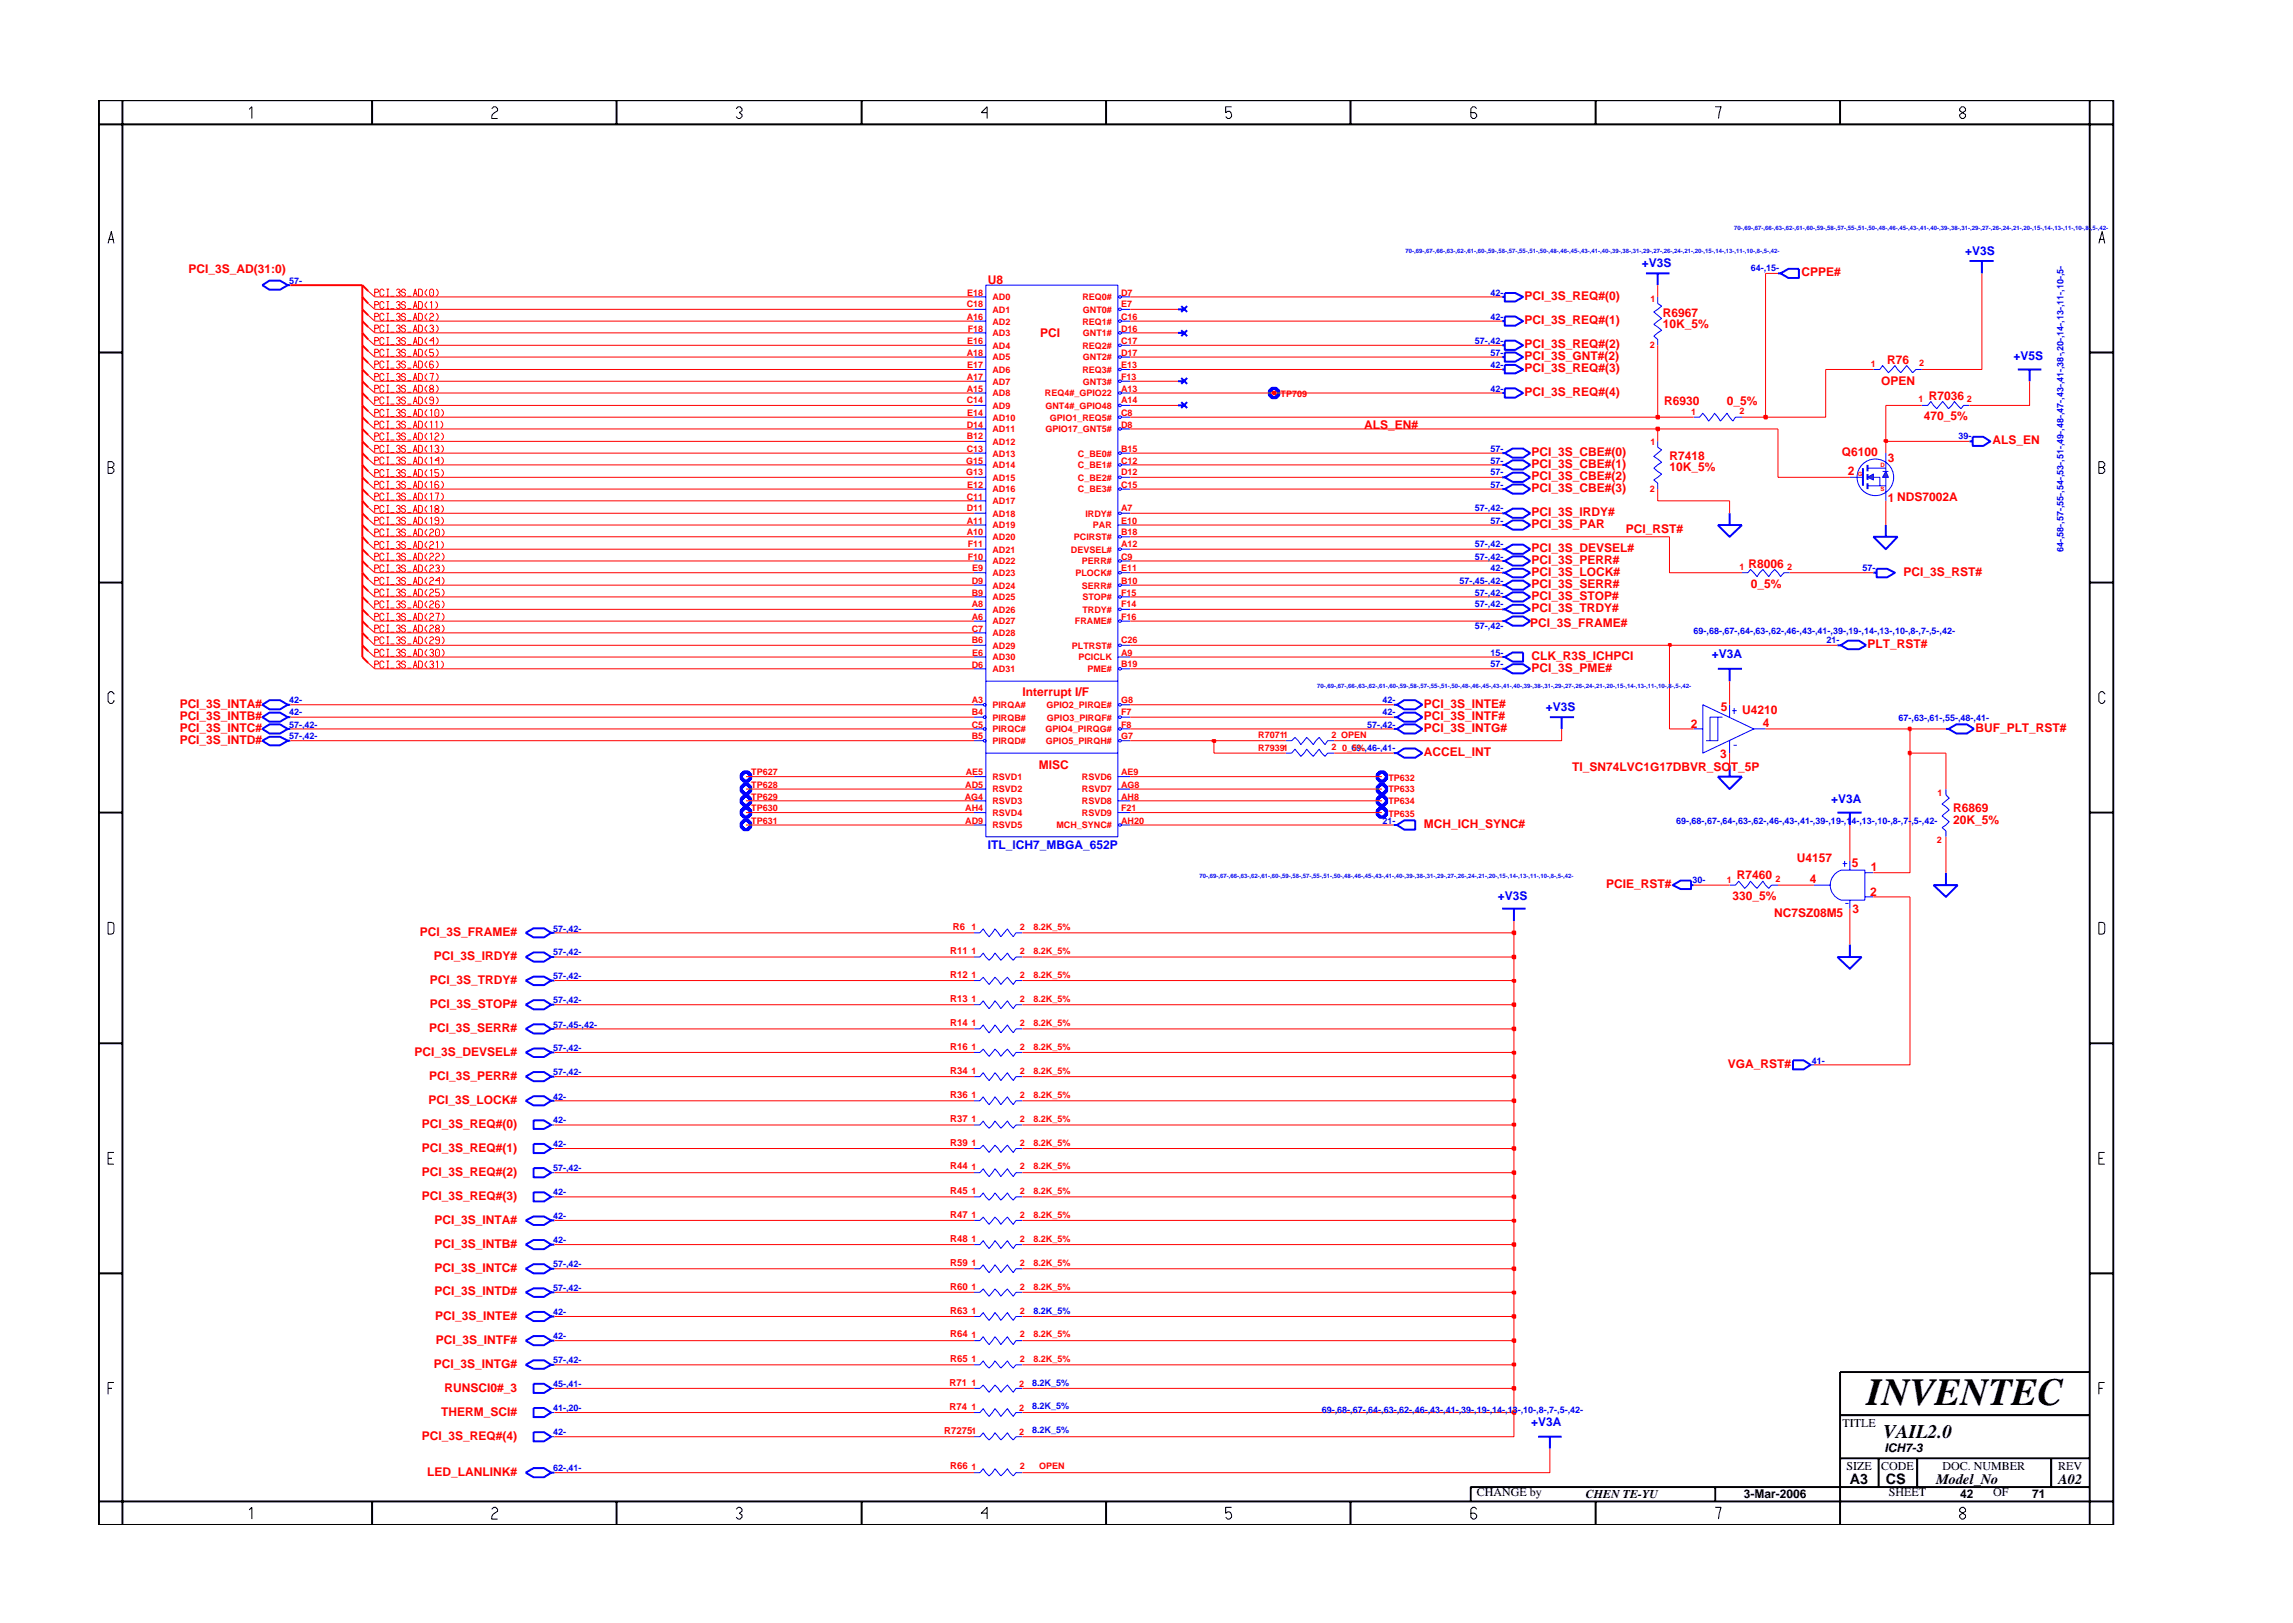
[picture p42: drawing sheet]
<svg xmlns="http://www.w3.org/2000/svg" width="297mm" height="210mm" viewBox="0 0 297 210" stroke-linecap="round" stroke-linejoin="round" font-family="sans-serif">
<defs><g id="words">
<text font-size="5" x="241.8" y="182">INVENTEC</text>
<text font-size="2.5" x="244" y="186.3">VAIL2.0</text>
<g font-size="1.9">
<text x="239.6" y="192.2">A3</text>
<text x="244.3" y="192.3">CS</text>
<text x="250.8" y="192.2">Model_No</text>
<text x="266.6" y="192.2">A02</text>
</g>
<g font-size="1.6" fill="#f00">
<text x="24.4" y="35.3">PCI_3S_AD(31:0)</text>
<text x="233.4" y="35.7">CPPE#</text>
<text x="128" y="36.8">U8</text>
<text x="197.5" y="38.9">PCI_3S_REQ#(0)</text>
<text x="215.4" y="41">R6967</text>
<text x="134.7" y="43.7">PCI</text>
<text x="197.5" y="45.1">PCI_3S_REQ#(2)</text>
<text x="197.5" y="42">PCI_3S_REQ#(1)</text>
<text x="197.5" y="46.7">PCI_3S_GNT#(2)</text>
<text x="215.4" y="42.5">10K_5%</text>
<text x="244.5" y="47.1">R76</text>
<text x="197.5" y="48.2">PCI_3S_REQ#(3)</text>
<text x="197.5" y="51.3">PCI_3S_REQ#(4)</text>
<text x="215.6" y="52.5">R6930</text>
<text x="223.7" y="52.5">0_5%</text>
<text x="243.7" y="49.8">OPEN</text>
<text x="249.9" y="51.8">R7036</text>
<text x="176.7" y="55.6">ALS_EN#</text>
<text x="198.4" y="59.1">PCI_3S_CBE#(0)</text>
<text x="216.3" y="59.5">R7418</text>
<text x="238.6" y="59.1">Q6100</text>
<text x="244.5" y="59.8">3</text>
<text x="249.2" y="54.5">470_5%</text>
<text x="258.1" y="57.5">ALS_EN</text>
<text x="198.4" y="60.6">PCI_3S_CBE#(1)</text>
<text x="198.4" y="62.2">PCI_3S_CBE#(2)</text>
<text x="198.4" y="63.8">PCI_3S_CBE#(3)</text>
<text x="216.3" y="61.1">10K_5%</text>
<text x="239.4" y="61.6">2</text>
<text x="244.5" y="65.1">1 NDS7002A</text>
<text x="198.4" y="71.5">PCI_3S_DEVSEL#</text>
<text x="198.4" y="66.8">PCI_3S_IRDY#</text>
<text x="198.4" y="68.4">PCI_3S_PAR</text>
<text x="210.6" y="69">PCI_RST#</text>
<text x="198.4" y="73.1">PCI_3S_PERR#</text>
<text x="198.4" y="74.6">PCI_3S_LOCK#</text>
<text x="198.4" y="76.2">PCI_3S_SERR#</text>
<text x="198.4" y="77.7">PCI_3S_STOP#</text>
<text x="226.5" y="73.5">R8006</text>
<text x="226.8" y="76.2">0_5%</text>
<text x="246.6" y="74.6">PCI_3S_RST#</text>
<text x="198.2" y="81.2">PCI_3S_FRAME#</text>
<text x="198.4" y="79.3">PCI_3S_TRDY#</text>
<text x="241.9" y="83.9">PLT_RST#</text>
<text x="198.4" y="85.5">CLK_R3S_ICHPCI</text>
<text x="198.4" y="87.1">PCI_3S_PME#</text>
<text x="23.3" y="94.8">PCI_3S_INTC#</text>
<text x="23.3" y="93.2">PCI_3S_INTB#</text>
<text x="23.3" y="91.7">PCI_3S_INTA#</text>
<text x="132.4" y="90.2">Interrupt I/F</text>
<text x="184.4" y="91.7">PCI_3S_INTE#</text>
<text x="184.4" y="93.2">PCI_3S_INTF#</text>
<text x="184.4" y="94.8">PCI_3S_INTG#</text>
<text x="219" y="94.3">2</text>
<text x="222.9" y="92.1">5</text>
<text x="225.7" y="92.5">U4210</text>
<text x="228.4" y="94.2">4</text>
<text x="255.9" y="94.8">BUF_PLT_RST#</text>
<text x="23.3" y="96.4">PCI_3S_INTD#</text>
<text x="134.6" y="99.7">MISC</text>
<text x="184.4" y="97.9">ACCEL_INT</text>
<text x="203.7" y="99.9">TI_SN74LVC1G17DBVR_SOT_5P</text>
<text x="222.9" y="98.2">3</text>
<text x="184.4" y="107.3">MCH_ICH_SYNC#</text>
<text x="253" y="106.7">20K_5%</text>
<text x="253" y="105.2">R6869</text>
<text x="225" y="113.9">R7460</text>
<text x="232.8" y="111.7">U4157</text>
<text x="239.9" y="112.3">5</text>
<text x="242.3" y="112.9">1</text>
<text x="208.1" y="115">PCIE_RST#</text>
<text x="224.4" y="116.6">330_5%</text>
<text x="229.8" y="118.7">NC7SZ08M5</text>
<text x="234.5" y="114.4">4</text>
<text x="240" y="118.3">3</text>
<text x="242.3" y="116">2</text>
<text x="54.4" y="121.3">PCI_3S_FRAME#</text>
<text x="56.2" y="124.4">PCI_3S_IRDY#</text>
<text x="55.7" y="130.6">PCI_3S_STOP#</text>
<text x="55.7" y="127.4">PCI_3S_TRDY#</text>
<text x="53.7" y="136.8">PCI_3S_DEVSEL#</text>
<text x="55.6" y="133.7">PCI_3S_SERR#</text>
<text x="55.5" y="143">PCI_3S_LOCK#</text>
<text x="55.6" y="139.9">PCI_3S_PERR#</text>
<text x="223.8" y="138.4">VGA_RST#</text>
<text x="54.7" y="146.2">PCI_3S_REQ#(0)</text>
<text x="54.7" y="149.2">PCI_3S_REQ#(1)</text>
<text x="54.7" y="152.3">PCI_3S_REQ#(2)</text>
<text x="54.7" y="155.5">PCI_3S_REQ#(3)</text>
<text x="56.3" y="158.5">PCI_3S_INTA#</text>
<text x="56.3" y="161.6">PCI_3S_INTB#</text>
<text x="56.3" y="164.8">PCI_3S_INTC#</text>
<text x="56.3" y="167.8">PCI_3S_INTD#</text>
<text x="56.4" y="171">PCI_3S_INTE#</text>
<text x="56.2" y="177.2">PCI_3S_INTG#</text>
<text x="56.5" y="174.1">PCI_3S_INTF#</text>
<text x="57.2" y="183.4">THERM_SCI#</text>
<text x="57.6" y="180.3">RUNSCI0#_3</text>
<text x="54.7" y="186.5">PCI_3S_REQ#(4)</text>
<text x="55.3" y="191.2">LED_LANLINK#</text>
</g>
<g font-size="1.6" fill="#00f">
<text x="212.7" y="34.6">+V3S</text>
<text x="254.6" y="33">+V3S</text>
<text x="260.9" y="46.7">+V5S</text>
<text x="221.7" y="85.3">+V3A</text>
<text x="200.2" y="92.1">+V3S</text>
<text x="237.2" y="104">+V3A</text>
<text x="128" y="110">ITL_ICH7_MBGA_652P</text>
<text x="194.1" y="116.6">+V3S</text>
<text x="198.4" y="184.8">+V3A</text>
</g>
<g font-size="1.6">
<text x="238.7" y="184.8">TITLE</text>
<text x="239.2" y="190.4">SIZE</text>
<text x="243.7" y="190.4">CODE</text>
<text x="244.1" y="188.1">ICH7-3</text>
<text x="251.6" y="190.4">DOC. NUMBER</text>
<text x="266.6" y="190.4">REV</text>
<text x="191.3" y="193.9">CHANGE by</text>
<text x="205.4" y="194.1">CHEN TE-YU</text>
<text x="225.9" y="194.1">3-Mar-2006</text>
<text x="244.7" y="193.9">SHEET</text>
<text x="253.9" y="194.1">42</text>
<text x="258.2" y="193.9">OF</text>
<text x="263.3" y="194.1">71</text>
</g>
<g font-size="1.2" fill="#00f">
<text x="226.8" y="35.2">64-,15-</text>
<text x="37.5" y="36.8">57-</text>
<text x="193.1" y="41.4">42-</text>
<text x="193.1" y="38.3">42-</text>
<text x="191.1" y="44.6">57-,42-</text>
<text x="193.1" y="46.1">57-</text>
<text x="193.1" y="47.6">42-</text>
<text x="193.1" y="50.7">42-</text>
<text x="193.1" y="58.5">57-</text>
<text x="253.7" y="56.9">39-</text>
<text x="193.1" y="60.1">57-</text>
<text x="193.1" y="63.2">57-</text>
<text x="193.1" y="61.6">57-</text>
<text x="191.1" y="70.9">57-,42-</text>
<text x="191.1" y="66.2">57-,42-</text>
<text x="193.1" y="67.8">57-</text>
<text x="267.3" y="71.6" transform="rotate(-90 267.3 71.6)">64-,58-,57-,55-,54-,53-,51-,49-,48-,47-,43-,41-,38-,20-,14-,13-,11-,10-,5-</text>
<text x="189.1" y="75.6">57-,45-,42-</text>
<text x="191.1" y="77.2">57-,42-</text>
<text x="191.1" y="72.5">57-,42-</text>
<text x="193.1" y="74">42-</text>
<text x="241.3" y="74">57-</text>
<text x="191.1" y="78.7">57-,42-</text>
<text x="191.1" y="81.5">57-,42-</text>
<text x="219.4" y="82.1">69-,68-,67-,64-,63-,62-,46-,43-,41-,39-,19-,14-,13-,10-,8-,7-,5-,42-</text>
<text x="236.6" y="83.3">21-</text>
<text x="193.1" y="86.5">57-</text>
<text x="193.1" y="84.9">15-</text>
<text x="37.5" y="95.8">57-,42-</text>
<text x="37.5" y="92.7">42-</text>
<text x="37.5" y="94.3">57-,42-</text>
<text x="37.5" y="91.1">42-</text>
<text x="177.1" y="94.3">57-,42-</text>
<text x="179.1" y="92.7">42-</text>
<text x="179.1" y="91.1">42-</text>
<text x="245.9" y="93.4">67-,63-,61-,55-,48-,41-</text>
<text x="175.1" y="97.3">69-,46-,41-</text>
<text x="179.1" y="106.7">21-</text>
<text x="217.1" y="106.7">69-,68-,67-,64-,63-,62-,46-,43-,41-,39-,19-,14-,13-,10-,8-,7-,5-,42-</text>
<text x="219.2" y="114.4">30-</text>
<text x="71.7" y="123.7">57-,42-</text>
<text x="71.7" y="120.7">57-,42-</text>
<text x="71.7" y="126.9">57-,42-</text>
<text x="71.7" y="130">57-,42-</text>
<text x="71.7" y="133.1">57-,45-,42-</text>
<text x="71.7" y="136.2">57-,42-</text>
<text x="234.7" y="137.8">41-</text>
<text x="71.7" y="139.3">57-,42-</text>
<text x="71.7" y="142.4">42-</text>
<text x="71.7" y="145.5">42-</text>
<text x="71.7" y="148.6">42-</text>
<text x="71.7" y="154.8">42-</text>
<text x="71.7" y="151.8">57-,42-</text>
<text x="71.7" y="157.9">42-</text>
<text x="71.7" y="161.1">42-</text>
<text x="71.7" y="167.2">57-,42-</text>
<text x="71.7" y="164.2">57-,42-</text>
<text x="71.7" y="170.4">42-</text>
<text x="71.7" y="173.5">42-</text>
<text x="133.9" y="170.2">8.2K_5%</text>
<text x="71.7" y="179.7">45-,41-</text>
<text x="71.7" y="176.6">57-,42-</text>
<text x="133.7" y="179.5">8.2K_5%</text>
<text x="71.7" y="182.8">41-,20-</text>
<text x="71.7" y="185.9">42-</text>
<text x="133.7" y="185.7">8.2K_5%</text>
<text x="133.7" y="182.6">8.2K_5%</text>
<text x="171.2" y="183.1">69-,68-,67-,64-,63-,62-,46-,43-,41-,39-,19-,14-,13-,10-,8-,7-,5-,42-</text>
<text x="71.7" y="190.5">62-,41-</text>
</g>
<g font-size="1.2" fill="#f00">
<text x="125.2" y="41.4">A16</text>
<text x="125.2" y="39.8">C18</text>
<text x="125.3" y="38.3">E18</text>
<text x="128.6" y="38.9">AD0</text>
<text x="128.6" y="40.5">AD1</text>
<text x="140.2" y="38.9">REQ0#</text>
<text x="140.3" y="40.5">GNT0#</text>
<text x="145.2" y="38.3">D7</text>
<text x="145.2" y="41.4">C16</text>
<text x="145.2" y="39.8">E7</text>
<text x="213.8" y="39.1">1</text>
<text x="125.2" y="46.1">A18</text>
<text x="125.3" y="44.6">E16</text>
<text x="125.3" y="47.6">E17</text>
<text x="125.4" y="43">F18</text>
<text x="128.6" y="42">AD2</text>
<text x="128.6" y="43.6">AD3</text>
<text x="128.6" y="45.2">AD4</text>
<text x="128.6" y="46.7">AD5</text>
<text x="140.2" y="42">REQ1#</text>
<text x="140.2" y="45.2">REQ2#</text>
<text x="140.3" y="43.6">GNT1#</text>
<text x="140.3" y="46.7">GNT2#</text>
<text x="145.2" y="44.6">C17</text>
<text x="145.2" y="47.6">E13</text>
<text x="145.2" y="43">D16</text>
<text x="145.2" y="46.1">D17</text>
<text x="213.7" y="45.1">2</text>
<text x="242.3" y="47.5">1</text>
<text x="248.6" y="47.4">2</text>
<text x="125.2" y="52.3">C14</text>
<text x="125.2" y="49.2">A17</text>
<text x="125.2" y="50.7">A15</text>
<text x="125.3" y="53.9">E14</text>
<text x="128.6" y="53">AD9</text>
<text x="128.6" y="48.3">AD6</text>
<text x="128.6" y="49.8">AD7</text>
<text x="128.6" y="51.4">AD8</text>
<text x="135.4" y="51.4">REQ4#_GPIO22</text>
<text x="135.4" y="53">GNT4#_GPIO48</text>
<text x="140.2" y="48.3">REQ3#</text>
<text x="140.3" y="49.8">GNT3#</text>
<text x="145.2" y="50.7">A13</text>
<text x="145.2" y="49.2">F13</text>
<text x="145.2" y="52.3">A14</text>
<text x="145.2" y="53.9">C8</text>
<text x="165.9" y="51.4">TP709</text>
<text x="219.1" y="53.7">1</text>
<text x="225.3" y="53.6">2</text>
<text x="248.5" y="52.1">1</text>
<text x="254.8" y="52.1">2</text>
<text x="125.2" y="56.9">B12</text>
<text x="125.2" y="58.5">C13</text>
<text x="125.2" y="55.4">D14</text>
<text x="128.6" y="59.1">AD13</text>
<text x="128.6" y="54.5">AD10</text>
<text x="128.6" y="56">AD11</text>
<text x="128.6" y="57.6">AD12</text>
<text x="135.4" y="56">GPIO17_GNT5#</text>
<text x="136" y="54.5">GPIO1_REQ5#</text>
<text x="139.6" y="59.1">C_BE0#</text>
<text x="145.2" y="58.5">B15</text>
<text x="145.2" y="55.4">D8</text>
<text x="213.8" y="57.7">1</text>
<text x="125.2" y="60.1">G15</text>
<text x="125.2" y="61.6">G13</text>
<text x="125.2" y="64.7">C11</text>
<text x="125.3" y="63.2">E12</text>
<text x="128.6" y="60.7">AD14</text>
<text x="128.6" y="62.3">AD15</text>
<text x="128.6" y="63.8">AD16</text>
<text x="128.6" y="65.3">AD17</text>
<text x="139.6" y="60.7">C_BE1#</text>
<text x="139.6" y="62.3">C_BE2#</text>
<text x="139.6" y="63.8">C_BE3#</text>
<text x="145.2" y="60.1">C12</text>
<text x="145.2" y="61.6">D12</text>
<text x="145.2" y="63.2">C15</text>
<text x="213.7" y="63.8">2</text>
<text x="125.2" y="66.2">D11</text>
<text x="125.2" y="67.8">A11</text>
<text x="125.2" y="69.4">A10</text>
<text x="125.4" y="70.9">F11</text>
<text x="128.6" y="66.9">AD18</text>
<text x="128.6" y="68.5">AD19</text>
<text x="128.6" y="70">AD20</text>
<text x="128.6" y="71.6">AD21</text>
<text x="138.7" y="71.6">DEVSEL#</text>
<text x="139.1" y="70">PCIRST#</text>
<text x="140.6" y="66.9">IRDY#</text>
<text x="141.6" y="68.5">PAR</text>
<text x="145.2" y="70.9">A12</text>
<text x="145.2" y="66.2">A7</text>
<text x="145.2" y="67.8">E10</text>
<text x="145.2" y="69.4">B18</text>
<text x="125.4" y="72.5">F10</text>
<text x="125.9" y="75.6">D9</text>
<text x="125.9" y="77.2">B9</text>
<text x="125.9" y="74">E9</text>
<text x="128.6" y="73.1">AD22</text>
<text x="128.6" y="74.6">AD23</text>
<text x="128.6" y="76.2">AD24</text>
<text x="128.6" y="77.8">AD25</text>
<text x="139.3" y="74.6">PLOCK#</text>
<text x="140.2" y="76.2">SERR#</text>
<text x="140.2" y="73.1">PERR#</text>
<text x="140.2" y="77.8">STOP#</text>
<text x="145.2" y="75.6">B10</text>
<text x="145.2" y="77.2">F15</text>
<text x="145.2" y="74">E11</text>
<text x="145.2" y="72.5">C9</text>
<text x="225.3" y="73.9">1</text>
<text x="231.5" y="73.9">2</text>
<text x="125.9" y="78.7">A8</text>
<text x="125.9" y="80.3">A6</text>
<text x="125.9" y="81.8">C7</text>
<text x="125.9" y="83.3">B6</text>
<text x="128.6" y="79.4">AD26</text>
<text x="128.6" y="80.9">AD27</text>
<text x="128.6" y="82.4">AD28</text>
<text x="139.3" y="80.9">FRAME#</text>
<text x="140.2" y="79.4">TRDY#</text>
<text x="145.2" y="78.7">F14</text>
<text x="145.2" y="83.3">C26</text>
<text x="145.2" y="80.3">F16</text>
<text x="125.9" y="86.5">D6</text>
<text x="125.9" y="84.9">E6</text>
<text x="128.6" y="85.6">AD30</text>
<text x="128.6" y="87.1">AD31</text>
<text x="128.6" y="84">AD29</text>
<text x="138.9" y="84">PLTRST#</text>
<text x="139.7" y="85.6">PCICLK</text>
<text x="140.9" y="87.1">PME#</text>
<text x="145.2" y="86.5">B19</text>
<text x="145.2" y="84.9">A9</text>
<text x="125.9" y="95.8">B5</text>
<text x="125.9" y="91.1">A3</text>
<text x="125.9" y="92.7">B4</text>
<text x="125.9" y="94.3">C5</text>
<text x="128.6" y="94.9">PIRQC#</text>
<text x="128.6" y="91.7">PIRQA#</text>
<text x="128.6" y="93.3">PIRQB#</text>
<text x="135.4" y="94.9">GPIO4_PIRQG#</text>
<text x="135.6" y="91.7">GPIO2_PIRQE#</text>
<text x="135.6" y="93.3">GPIO3_PIRQF#</text>
<text x="145.2" y="94.3">F8</text>
<text x="145.2" y="95.8">G7</text>
<text x="145.2" y="91.1">G8</text>
<text x="145.2" y="92.7">F7</text>
<text x="163" y="95.6">R70711</text>
<text x="172.5" y="95.6">2 OPEN</text>
<text x="97.3" y="100.4">TP627</text>
<text x="125.1" y="100.4">AE5</text>
<text x="128.6" y="101.1">RSVD1</text>
<text x="128.6" y="96.4">PIRQD#</text>
<text x="135.5" y="96.4">GPIO5_PIRQH#</text>
<text x="140.2" y="101.1">RSVD6</text>
<text x="145.2" y="100.4">AE9</text>
<text x="163" y="97.2">R79391</text>
<text x="172.5" y="97.1">2</text>
<text x="173.9" y="97.2">0_5%</text>
<text x="179.9" y="101.1">TP632</text>
<text x="97.3" y="105.1">TP630</text>
<text x="97.3" y="102.1">TP628</text>
<text x="97.3" y="103.6">TP629</text>
<text x="97.3" y="106.7">TP631</text>
<text x="125" y="103.6">AG4</text>
<text x="125" y="102.1">AD5</text>
<text x="125" y="105.1">AH4</text>
<text x="125" y="106.7">AD9</text>
<text x="128.6" y="102.7">RSVD2</text>
<text x="128.6" y="104.2">RSVD3</text>
<text x="128.6" y="105.7">RSVD4</text>
<text x="128.6" y="107.3">RSVD5</text>
<text x="136.9" y="107.3">MCH_SYNC#</text>
<text x="140.2" y="102.7">RSVD7</text>
<text x="140.2" y="104.2">RSVD8</text>
<text x="140.2" y="105.7">RSVD9</text>
<text x="145.2" y="106.7">AH20</text>
<text x="145.2" y="102.1">AG8</text>
<text x="145.2" y="103.6">AH8</text>
<text x="145.2" y="105.1">F21</text>
<text x="179.9" y="102.6">TP633</text>
<text x="179.9" y="104.2">TP634</text>
<text x="179.9" y="105.8">TP635</text>
<text x="251" y="103.2">1</text>
<text x="250.9" y="109.2">2</text>
<text x="223.7" y="114.3">1</text>
<text x="230" y="114.2">2</text>
<text x="123.1" y="123.6">R11</text>
<text x="123.4" y="120.4">R6</text>
<text x="125.8" y="120.5">1</text>
<text x="125.8" y="123.6">1</text>
<text x="132.1" y="120.4">2</text>
<text x="132.1" y="123.6">2</text>
<text x="133.9" y="120.4">8.2K_5%</text>
<text x="133.9" y="123.6">8.2K_5%</text>
<text x="123.1" y="129.8">R13</text>
<text x="123.1" y="126.7">R12</text>
<text x="125.8" y="126.7">1</text>
<text x="125.8" y="129.8">1</text>
<text x="132.1" y="126.7">2</text>
<text x="132.1" y="129.8">2</text>
<text x="133.9" y="129.8">8.2K_5%</text>
<text x="133.9" y="126.7">8.2K_5%</text>
<text x="123.1" y="132.9">R14</text>
<text x="123.1" y="136">R16</text>
<text x="125.8" y="133">1</text>
<text x="125.8" y="136">1</text>
<text x="132.1" y="132.9">2</text>
<text x="132.1" y="136">2</text>
<text x="133.9" y="132.9">8.2K_5%</text>
<text x="133.9" y="136">8.2K_5%</text>
<text x="123.1" y="142.2">R36</text>
<text x="123.1" y="139.1">R34</text>
<text x="125.8" y="142.3">1</text>
<text x="125.8" y="139.1">1</text>
<text x="132.1" y="139.1">2</text>
<text x="132.1" y="142.2">2</text>
<text x="133.9" y="142.2">8.2K_5%</text>
<text x="133.9" y="139.1">8.2K_5%</text>
<text x="123.1" y="145.3">R37</text>
<text x="123.1" y="148.4">R39</text>
<text x="125.8" y="145.4">1</text>
<text x="125.8" y="148.4">1</text>
<text x="132.1" y="145.3">2</text>
<text x="132.1" y="148.4">2</text>
<text x="133.9" y="145.3">8.2K_5%</text>
<text x="133.9" y="148.4">8.2K_5%</text>
<text x="123.1" y="154.6">R45</text>
<text x="123.1" y="151.5">R44</text>
<text x="125.8" y="154.7">1</text>
<text x="125.8" y="151.6">1</text>
<text x="132.1" y="154.6">2</text>
<text x="132.1" y="151.5">2</text>
<text x="133.9" y="154.6">8.2K_5%</text>
<text x="133.9" y="151.5">8.2K_5%</text>
<text x="123.1" y="160.9">R48</text>
<text x="123.1" y="157.8">R47</text>
<text x="125.8" y="157.8">1</text>
<text x="125.8" y="160.9">1</text>
<text x="132.1" y="160.9">2</text>
<text x="132.1" y="157.8">2</text>
<text x="133.9" y="160.9">8.2K_5%</text>
<text x="133.9" y="157.8">8.2K_5%</text>
<text x="123.1" y="167.1">R60</text>
<text x="123.1" y="163.9">R59</text>
<text x="125.8" y="167.1">1</text>
<text x="125.8" y="164">1</text>
<text x="132.1" y="167.1">2</text>
<text x="132.1" y="163.9">2</text>
<text x="133.9" y="167.1">8.2K_5%</text>
<text x="133.9" y="163.9">8.2K_5%</text>
<text x="123.1" y="173.3">R64</text>
<text x="123.1" y="170.2">R63</text>
<text x="125.8" y="173.3">1</text>
<text x="125.8" y="170.2">1</text>
<text x="132.1" y="173.3">2</text>
<text x="132.1" y="170.2">2</text>
<text x="133.9" y="173.3">8.2K_5%</text>
<text x="123" y="179.5">R71</text>
<text x="123.1" y="176.4">R65</text>
<text x="125.8" y="179.5">1</text>
<text x="125.8" y="176.5">1</text>
<text x="132" y="179.7">2</text>
<text x="132.1" y="176.4">2</text>
<text x="133.9" y="176.4">8.2K_5%</text>
<text x="122.3" y="185.8">R72751</text>
<text x="123" y="182.7">R74</text>
<text x="125.8" y="182.7">1</text>
<text x="132" y="182.7">2</text>
<text x="132" y="185.9">2</text>
<text x="123.1" y="190.4">R66</text>
<text x="125.8" y="190.4">1</text>
<text x="132.1" y="190.4">2</text>
<text x="134.6" y="190.4">OPEN</text>
</g>
<g font-size=".8" fill="#00f">
<text x="224.6" y="29.7">70-,69-,67-,66-,63-,62-,61-,60-,59-,58-,57-,55-,51-,50-,48-,46-,45-,43-,41-,40-,39-,38-,31-,29-,27-,26-,24-,21-,20-,15-,14-,13-,11-,10-,8-,5-,42-</text>
<text x="182.1" y="32.8">70-,69-,67-,66-,63-,62-,61-,60-,59-,58-,57-,55-,51-,50-,48-,46-,45-,43-,41-,40-,39-,38-,31-,29-,27-,26-,24-,21-,20-,15-,14-,13-,11-,10-,8-,5-,42-</text>
<text x="170.6" y="89.2">70-,69-,67-,66-,63-,62-,61-,60-,59-,58-,57-,55-,51-,50-,48-,46-,45-,43-,41-,40-,39-,38-,31-,29-,27-,26-,24-,21-,20-,15-,14-,13-,11-,10-,8-,5-,42-</text>
<text x="155.4" y="113.7">70-,69-,67-,66-,63-,62-,61-,60-,59-,58-,57-,55-,51-,50-,48-,46-,45-,43-,41-,40-,39-,38-,31-,29-,27-,26-,24-,21-,20-,15-,14-,13-,11-,10-,8-,5-,42-</text>
</g>
<g font-size=".8" fill="#f00">
<text x="240.7" y="61.6">G</text>
<text x="243.6" y="63.7">S</text>
<text x="243.6" y="60.4">D</text>
</g>
</g></defs>
<path d="M47.7 39.3l.8 .8M47.7 59.5l.8 .7M47.7 54.8l.8 .8M47.7 65.7l.8 .8M47.7 71.9l.8 .8M47.7 61.1l.8 .7M47.7 84.4l.8 .7M47.7 85.9l.8 .7" fill="none" stroke="#f00" stroke-width=".13"/>
<path d="M46.9 38.5l.8 .8M46.9 58.7l.8 .8M46.9 54l.8 .8M46.9 64.9l.8 .8M46.9 71.1l.8 .8M46.9 60.2l.8 .9M46.9 83.6l.8 .8M46.9 85.1l.8 .8" fill="none" stroke="#f00" stroke-width=".25"/>
<g fill="none" stroke="#00f" stroke-width=".25">
<path d="M194.6 38.5h.3M194.9 38h1.4l1 .5-1 .6h-1.4zM194.6 58.7h.3M194.6 47.9h.3M194.9 58.7l1-.6h1.4l.9 .6-.9 .6h-1.4zM194.9 47.3h1.4l1 .6-1 .5h-1.4zM194.6 77.3h.3M194.6 63.4h.3M194.6 71.1h.3M194.6 75.8h.3M194.6 72.7h.3M194.6 61.8h.3"/>
<path d="M194.9 77.3l1-.6h1.4l.9 .6-.9 .6h-1.4zM194.9 63.4l1-.6h1.4l.9 .6-.9 .6h-1.4zM194.9 71.1l1-.5h1.4l.9 .5-.9 .6h-1.4zM194.9 75.8l1-.6h1.4l.9 .6-.9 .6h-1.4zM194.9 72.7l1-.6h1.4l.9 .6-.9 .6h-1.4zM194.9 61.8l1-.6h1.4l.9 .6-.9 .6h-1.4zM222.5 68h3.2l-1.6 1.5zM224.1 66.5v1.5M241.3 60.6v2.3M242.7 74.2h.4M243.1 73.7h1.4l1 .5-1 .6h-1.4zM34 94.4l.9-.6h1.4l1 .6-1 .6h-1.4z"/>
<path d="M34 91.3l.9-.6h1.4l1 .6-1 .6h-1.4zM37.3 91.3h.3M37.3 94.4h.3M180.5 91.3h.5M180.5 94.4h.5M181 91.3l.9-.6h1.4l1 .6-1 .6h-1.4zM181 94.4l.9-.6h1.4l1 .6-1 .6h-1.4zM194.6 85.1h.3M194.9 85.1l1-.6h1.4v1.2h-1.4zM224.1 99.1v1.5M180.5 106.9h.5M181 106.9l.9-.6h1.4v1.2h-1.4z"/>
<path d="M194.6 117.7h3M196.1 117.7v1.6M222.5 100.6h3.2l-1.6 1.6zM238 105.3h3.2M239.6 105.3v1.6M68.1 136.3l1-.5h1.4l.9 .5-.9 .6h-1.4zM68.1 124l1-.6h1.4l.9 .6-.9 .6h-1.4zM68.1 120.8l1-.5h1.4l.9 .5-.9 .6h-1.4zM71.4 136.3h.4M71.4 124h.4M71.4 120.8h.4M232.3 137.4h1.3l1 .6-1 .5h-1.3z"/>
<path d="M68.1 158.1l1-.5h1.4l.9 .5-.9 .6h-1.4zM69.1 148.2h1.4l.9 .6-.9 .6h-1.4zM71.4 158.1h.4M68.1 161.2l1-.6h1.4l.9 .6-.9 .6h-1.4zM68.1 176.8l1-.6h1.4l.9 .6-.9 .5h-1.4zM68.1 167.4l1-.5h1.4l.9 .5-.9 .6h-1.4zM71.4 161.2h.4M71.4 176.8h.4M71.4 167.4h.4M69.1 182.4h1.4l.9 .6-.9 .6h-1.4zM69.1 185.5h1.4l.9 .6-.9 .6h-1.4z"/>
</g>
<g fill="none" stroke="#00f" stroke-width=".13">
<path d="M126.2 38.5h1.5M127.7 36.9h17.1v71.5h-17.1zM145.2 38.5h1.2M126.2 47.9h1.5M126.2 40.1h1.5M126.2 41.6h1.5M126.2 43.1h1.5M126.2 44.7h1.5M126.2 46.3h1.5M126.2 49.4h1.5M126.2 50.9h1.5M126.2 52.5h1.5"/>
<path d="M126.2 54h1.5M126.2 55.6h1.5M126.2 57.2h1.5M126.2 58.7h1.5M145.2 47.9h1.2M145.2 40.1h1.2M145.2 41.6h1.2M145.2 43.1h1.2M145.2 44.7h1.2M145.2 46.3h1.2M145.2 49.4h1.2M145.2 50.9h1.2"/>
<path d="M145.2 52.5h1.2M145.2 54h1.2M145.2 55.6h1.2M145.2 58.7h1.2M242.7 47.9h.8l.4-.5 .7 .9 .9-.9 .7 .9 .8-.9 .8 .9 .4-.4h.7M248.9 52.5h.8l.4-.5 .8 .9 .8-.9 .7 .9 .8-.9 .8 .9 .4-.4h.7M126.2 60.2h1.5M126.2 61.8h1.5M126.2 63.4h1.5M126.2 64.9h1.5M126.2 66.5h1.5M126.2 68h1.5"/>
<path d="M126.2 69.5h1.5M126.2 71.1h1.5M126.2 72.7h1.5M126.2 74.2h1.5M126.2 75.8h1.5M126.2 77.3h1.5M126.2 78.9h1.5M144.8 68h1.6M145.2 60.2h1.2M145.2 61.8h1.2M145.2 63.4h1.2M145.2 66.5h1.2"/>
<path d="M145.2 69.5h1.2M145.2 71.1h1.2M145.2 72.7h1.2M145.2 74.2h1.2M145.2 75.8h1.2M145.2 77.3h1.2M145.2 78.9h1.2M239.6 61.8h1.7M126.2 80.5h1.5M126.2 82h1.5M126.2 83.6h1.5M126.2 85.1h1.5"/>
<path d="M126.2 86.6h1.5M126.2 91.3h1.2M126.2 92.9h1.2M126.2 94.4h1.2M126.2 96h1.2M127.7 88.3h17.1M127.7 97.6h17.1M144.8 85.1h1.6M145.2 80.5h1.2M145.2 83.6h1.2M145.2 86.6h1.2M145.2 91.3h1.2"/>
<path d="M145.2 92.9h1.2M145.2 94.4h1.2M145.2 96h1.2M219.4 94.4h1.2M220.6 91.3l6.6 3.1-6.6 3.2zM222.5 92.9v3.1h-1M223.1 92.9h-1.6v3.1h-.5M224.1 91.3v1.6M224.1 96v1.6M224.4 92.1h.6M224.6 96.5h.4M224.6 91.7v.8"/>
<path d="M227.2 94.4h1.5M126.2 100.6h1.5M126.2 102.2h1.5M126.2 103.7h1.5M126.2 105.3h1.5M126.2 106.9h1.5M144.8 100.6h1.6M144.8 102.2h1.6M144.8 103.7h1.6M144.8 105.3h1.6M145.2 106.9h1.2M252.1 102.2v.8l.4 .4-.9 .8 .9 .7-.9 .8 .9 .8-.9 .7 .5 .4v.8"/>
<path d="M126.2 133.3h.7l.5-.5 .7 1 .8-1 .8 1 .8-1 .8 1 .3-.5h.8M126.2 130.2h.7l.5-.5 .7 1 .8-1 .8 1 .8-1 .8 1 .3-.5h.8M234.6 138h.4M71.4 148.8h.4M126.2 170.5h.7l.5-.5 .7 1.1 .8-1.1 .8 1.1 .8-1.1 .8 1.1 .3-.6h.8M126.2 176.8h.7l.5-.5 .7 .9 .8-.9 .8 .9 .8-.9 .8 .9 .3-.4h.8M126.2 173.7h.7l.5-.5 .7 1 .8-1 .8 1 .8-1 .8 1 .3-.5h.8M126.2 167.4h.7l.5-.4 .7 .9 .8-.9 .8 .9 .8-.9 .8 .9 .3-.5h.8M71.4 186.1h.4M71.4 183h.4M126.2 186.1h.7l.5-.5 .7 .9 .8-.9 .8 .9 .8-.9 .8 .9 .3-.4h.8"/>
<circle cx="145.1" cy="38.5" r=".17"/>
<circle cx="145.1" cy="46.3" r=".17"/>
<circle cx="145.1" cy="44.7" r=".17"/>
<circle cx="145.1" cy="58.7" r=".17"/>
<circle cx="145.1" cy="43.1" r=".17"/>
<circle cx="145.1" cy="55.6" r=".17"/>
<circle cx="145.1" cy="47.9" r=".17"/>
<circle cx="145.1" cy="50.9" r=".17"/>
<circle cx="145.1" cy="52.5" r=".17"/>
<circle cx="145.1" cy="40.1" r=".17"/>
<circle cx="145.1" cy="41.6" r=".17"/>
<circle cx="145.1" cy="54" r=".17"/>
<circle cx="145.1" cy="49.4" r=".17"/>
<circle cx="145.1" cy="71.1" r=".17"/>
<circle cx="145.1" cy="69.5" r=".17"/>
<circle cx="145.1" cy="78.9" r=".17"/>
<circle cx="145.1" cy="63.4" r=".17"/>
<circle cx="145.1" cy="74.2" r=".17"/>
<circle cx="145.1" cy="75.8" r=".17"/>
<circle cx="145.1" cy="77.3" r=".17"/>
<circle cx="145.1" cy="66.5" r=".17"/>
<circle cx="145.1" cy="60.2" r=".17"/>
<circle cx="145.1" cy="61.8" r=".17"/>
<circle cx="145.1" cy="72.7" r=".17"/>
<circle cx="127.6" cy="91.3" r=".17"/>
<circle cx="127.6" cy="92.9" r=".17"/>
<circle cx="127.6" cy="94.4" r=".17"/>
<circle cx="127.6" cy="96" r=".17"/>
<circle cx="145.1" cy="80.5" r=".17"/>
<circle cx="145.1" cy="91.3" r=".17"/>
<circle cx="145.1" cy="83.6" r=".17"/>
<circle cx="145.1" cy="94.4" r=".17"/>
<circle cx="145.1" cy="92.9" r=".17"/>
<circle cx="145.1" cy="86.6" r=".17"/>
<circle cx="145.1" cy="96" r=".17"/>
<circle cx="145.1" cy="106.9" r=".17"/>
</g>
<path d="M96 105l.4-.3h.5l.3 .3v.5l-.3 .4h-.5l-.4-.4zM96.1 100.3l.3-.3h.5l.3 .4v.5l-.3 .3h-.5l-.4-.3v-.5zM96.1 101.9l.3-.3h.5l.3 .4v.5l-.3 .3h-.5l-.4-.3v-.5zM178.6 100.2l.2-.2h.5l.3 .4v.5l-.3 .3h-.5l-.4-.3v-.5z" fill="none" stroke="#00f" stroke-width=".42"/>
<path d="M244.3 61.1l.3 .7h-.7z" fill="#3c3cc8"/>
<path d="M243.9 61.1h.7M244.3 61.1l.3 .7h-.7z" fill="none" stroke="#00f" stroke-width=".13"/>
<path d="M241.9 61.8l.8-.4v.8z" fill="#3c3cc8"/>
<g fill="none" stroke="#00f" stroke-width=".13">
<path d="M214.7 38.5v.8l.6 .4-1.1 .7 1.1 .9-1.1 .7 1.1 .8-1.1 .7 .5 .5v.7M214.7 57.2v.7l.6 .4-1.1 .8 1.1 .8-1.1 .7 1.1 .8-1.1 .8 .5 .4v.8M219.4 54h.8l.4-.5 .7 1.1 .8-1.1 .8 1.1 .8-1.1 .8 1.1 .3-.6h.9M244.3 58.7v2.4M225.7 74.2h.7l.4-.4 .8 .9 .8-.9 .7 .9 .8-.9 .8 .9 .4-.5h.7M241.9 61.8l.8-.4v.8zM241.9 62.9h2.4M241.9 60.6h2.4M242.7 61.8h.8v1.1M244.3 61.8v3.1M166.6 96h.7l.5-.5 .7 1 .8-1 .8 1 .8-1 .7 1 .4-.5h.8M166.6 97.6h.7l.5-.5 .7 .9 .8-.9 .8 .9 .8-.9 .7 .9 .4-.4h.8"/>
<path d="M224.1 114.7h.7l.4-.5 .8 .9 .8-.9 .8 .9 .8-.9 .7 .9 .4-.4h.8M235 114.7h2.1M238.5 116.6a2.05 2.05 0 0 1-1.4-1.9 2.05 2.05 0 0 1 1.3-2h3.2v3.9h-3.2M238.7 111.9h.6M239 111.5v.8M239 117h.5M239.6 111.5v1.2M239.6 116.6v1.1M241.6 113.1h1.1M241.6 116.2h1.1M126.2 136.3h.7l.5-.4 .7 .9 .8-.9 .8 .9 .8-.9 .8 .9 .3-.5h.8M126.2 120.8h.7l.5-.5 .7 1.1 .8-1.1 .8 1.1 .8-1.1 .8 1.1 .3-.6h.8"/>
<path d="M126.2 124h.7l.5-.5 .7 .9 .8-.9 .8 .9 .8-.9 .8 .9 .3-.4h.8M126.2 127h.7l.5-.4 .7 .9 .8-.9 .8 .9 .8-.9 .8 .9 .3-.5h.8M126.2 139.5h.7l.5-.5 .7 1 .8-1 .8 1 .8-1 .8 1 .3-.5h.8M71.4 151.9h.4M71.4 155.1h.4M71.4 145.7h.4M126.2 158.1h.7l.5-.4 .7 .9 .8-.9 .8 .9 .8-.9 .8 .9 .3-.5h.8M126.2 155.1h.7l.5-.6 .7 1 .8-1 .8 1 .8-1 .8 1 .3-.4h.8M126.2 142.6h.7l.5-.5 .7 1 .8-1 .8 1 .8-1 .8 1 .3-.5h.8M126.2 151.9h.7l.5-.5 .7 1 .8-1 .8 1 .8-1 .8 1 .3-.5h.8M126.2 148.8h.7l.5-.4 .7 .9 .8-.9 .8 .9 .8-.9 .8 .9 .3-.5h.8M126.2 145.7h.7l.5-.5 .7 1 .8-1 .8 1 .8-1 .8 1 .3-.5h.8"/>
<path d="M71.4 179.9h.4M126.2 161.2h.7l.5-.5 .7 1 .8-1 .8 1 .8-1 .8 1 .3-.5h.8M126.2 164.4h.7l.5-.5 .7 1 .8-1 .8 1 .8-1 .8 1 .3-.5h.8M126.2 179.9h.7l.5-.5 .7 1 .8-1 .8 1 .8-1 .8 1 .3-.5h.8M126.2 183h.7l.5-.5 .7 1 .8-1 .8 1 .8-1 .8 1 .3-.5h.8M126.2 190.8h.7l.5-.5 .7 .9 .8-.9 .8 .9 .8-.9 .8 .9 .3-.4h.8"/>
<circle cx="242.9" cy="61.8" r="2.37"/>
</g>
<g fill="none" stroke="#00f" stroke-width=".25">
<path d="M34 36.9l.9-.5h1.4l1 .5-1 .6h-1.4zM37.3 36.9h.3M153 39.7l.8 .7M153.8 39.7l-.8 .7M213.2 35.4h3.1M214.7 35.4v1.5M230.3 35.4h.4M230.7 35.4l1-.6h1.3v1.2h-1.3zM255.1 33.8h3.2M256.7 33.8v1.6M152.6 43.1h.8M152.6 40.1h.8"/>
<path d="M152.6 49.4h.8M152.6 52.5h.8M153 42.8l.8 .7M153 49l.8 .7M153 52.1l.8 .8M153.8 42.8l-.8 .7M153.8 49l-.8 .7M153.8 52.1l-.8 .8M194.6 44.7h.3M194.6 46.3h.3M194.6 41.6h.3M194.6 50.9h.3"/>
<path d="M194.9 44.1h1.4l1 .6-1 .6h-1.4zM194.9 45.7h1.4l1 .6-1 .5h-1.4zM194.9 41h1.4l1 .6-1 .6h-1.4zM194.9 50.3h1.4l1 .6-1 .6h-1.4zM255.1 57.2h.5M255.6 56.6h1.3l.9 .6-.9 .6h-1.3zM261.4 47.9h3M262.9 47.9v1.5M194.6 66.5h.3M194.6 68h.3M194.6 78.9h.3M194.6 60.2h.3"/>
<path d="M194.6 74.2h.3M194.9 66.5l1-.6h1.4l.9 .6-.9 .6h-1.4zM194.9 68l1-.6h1.4l.9 .6-.9 .6h-1.4zM194.9 78.9l1-.6h1.4l.9 .6-.9 .5h-1.4zM194.9 60.2l1-.6h1.4l.9 .6-.9 .6h-1.4zM194.9 74.2l1-.5h1.4l.9 .5-.9 .6h-1.4zM241.9 60.2v.9M241.9 61.4v.8M241.9 62.6v.8M242.7 69.5h3.1l-1.5 1.6zM244.3 68v1.5M34 96l.9-.6h1.4l1 .6-1 .5h-1.4z"/>
<path d="M34 92.9l.9-.6h1.4l1 .6-1 .6h-1.4zM37.3 96h.3M37.3 92.9h.3M180.5 92.9h.5M180.5 97.6h.5M181 97.6l.9-.6h1.4l1 .6-1 .6h-1.4zM181 92.9l.9-.6h1.4l1 .6-1 .6h-1.4zM194.6 86.6h.3M194.6 80.5h.3M194.9 86.6l1-.6h1.4l.9 .6-.9 .6h-1.4zM194.9 80.5l1-.6h1.4l.9 .6-.9 .6h-1.4zM200.8 92.9h3.1"/>
<path d="M202.3 92.9v1.5M222.5 86.6h3.2M224.1 86.6v1.7M238 83.6h.4M238.4 83.6l1-.6h1.4l1 .6-1 .5h-1.4zM252.1 94.4h.3M252.4 94.4l1-.6h1.4l.9 .6-.9 .6h-1.4zM216.7 114.7l1-.6h1.4v1.1h-1.4zM219.1 114.7h.3M250.5 114.7h3.1l-1.5 1.5zM252.1 113.1v1.6M68.1 127l1-.5h1.4l.9 .5-.9 .6h-1.4z"/>
<path d="M68.1 139.5l1-.6h1.4l.9 .6-.9 .6h-1.4zM68.1 130.2l1-.6h1.4l.9 .6-.9 .6h-1.4zM68.1 133.3l1-.6h1.4l.9 .6-.9 .6h-1.4zM71.4 127h.4M71.4 139.5h.4M71.4 130.2h.4M71.4 133.3h.4M238 124h3.2l-1.6 1.5zM239.6 122.4v1.6M68.1 142.6l1-.6h1.4l.9 .6-.9 .6h-1.4zM69.1 151.3h1.4l.9 .6-.9 .6h-1.4zM69.1 154.5h1.4l.9 .6-.9 .5h-1.4z"/>
<path d="M69.1 145.1h1.4l.9 .6-.9 .5h-1.4zM71.4 142.6h.4M68.1 173.7l1-.6h1.4l.9 .6-.9 .6h-1.4zM68.1 170.5l1-.5h1.4l.9 .5-.9 .6h-1.4zM68.1 164.4l1-.6h1.4l.9 .6-.9 .6h-1.4zM69.1 179.3h1.4l.9 .6-.9 .6h-1.4zM71.4 173.7h.4M71.4 170.5h.4M71.4 164.4h.4M68.1 190.8l1-.6h1.4l.9 .6-.9 .6h-1.4zM71.4 190.8h.4M199.2 186.1h3.1"/>
<path d="M200.8 186.1v1.5"/>
</g>
<g fill="none" stroke="#f00" stroke-width=".13">
<path d="M47.7 37.7l.8 .8M47.7 56.3l.8 .9M47.7 51.7l.8 .8M47.7 45.5l.8 .8M47.7 50.2l.8 .7M47.7 47l.8 .9M47.7 53.3l.8 .7M47.7 48.6l.8 .8M47.7 57.9l.8 .8M47.7 42.4l.8 .7M47.7 40.8l.8 .8M47.7 44l.8 .7"/>
<path d="M47.7 76.6l.8 .7M47.7 70.4l.8 .7M47.7 67.3l.8 .7M47.7 78.1l.8 .8M47.7 64.1l.8 .8M47.7 79.7l.8 .8M47.7 73.4l.8 .8M47.7 62.6l.8 .8M47.7 68.8l.8 .7M47.7 75l.8 .8M47.7 81.2l.8 .8M47.7 82.7l.8 .9"/>
<path d="M71.8 190.8h54.4M71.8 186.1h54.4M71.8 183h54.4M132.4 183h63.7v3.1h-63.7M200.8 187.6v3.2h-68.4"/>
</g>
<g fill="none" stroke="#f00" stroke-width=".25">
<path d="M46.9 36.9l.8 .8M46.9 55.6l.8 .7M46.9 50.9l.8 .8M46.9 44.7l.8 .8M46.9 49.4l.8 .8M46.9 46.3l.8 .7M46.9 52.5l.8 .8M46.9 47.9l.8 .7M46.9 57.2l.8 .7M46.9 41.6l.8 .8M46.9 40.1l.8 .7M46.9 43.1l.8 .9"/>
<path d="M46.9 75.8l.8 .8M46.9 69.5l.8 .9M46.9 66.5l.8 .8M46.9 77.3l.8 .8M46.9 63.4l.8 .7M46.9 78.9l.8 .8M46.9 72.7l.8 .7M46.9 61.8l.8 .8M46.9 68l.8 .8M46.9 74.2l.8 .8M46.9 80.5l.8 .7M46.9 82l.8 .7"/>
</g>
<path d="M164.5 50.6l.3-.3h.5l.3 .4v.5l-.3 .3h-.5l-.3-.3v-.5zM96.1 103.4l.3-.2h.5l.3 .3v.5l-.3 .3h-.5l-.4-.3v-.5zM96.1 106.5l.3-.2h.5l.3 .3v.5l-.3 .4h-.5l-.4-.4v-.5zM178.4 103.5l.4-.3h.5l.3 .3v.5l-.3 .3h-.5l-.4-.3zM178.4 105l.4-.3h.5l.3 .3v.5l-.3 .4h-.5l-.4-.4zM178.5 101.9l.3-.3h.5l.3 .4v.5l-.3 .3h-.5l-.4-.3v-.5z" fill="none" stroke="#00f" stroke-width=".42"/>
<path d="M195.9 182.8h.4v.4h-.4z" fill="#8e2323"/>
<path d="M195.9 182.8h.4v.4h-.4z" fill="none" stroke="#f00" stroke-width=".25"/>
<path d="M71.8 179.9h54.4M132.4 179.9h63.7v3.1" fill="none" stroke="#f00" stroke-width=".13"/>
<path d="M195.9 179.7h.4v.3h-.4z" fill="#8e2323"/>
<path d="M195.9 179.7h.4v.3h-.4z" fill="none" stroke="#f00" stroke-width=".25"/>
<path d="M71.8 176.8h54.4M132.4 176.8h63.7v3.1" fill="none" stroke="#f00" stroke-width=".13"/>
<path d="M195.9 176.6h.4v.3h-.4z" fill="#8e2323"/>
<path d="M195.9 176.6h.4v.3h-.4z" fill="none" stroke="#f00" stroke-width=".25"/>
<path d="M71.8 173.7h54.4M132.4 173.7h63.7v3.1" fill="none" stroke="#f00" stroke-width=".13"/>
<path d="M195.9 173.5h.4v.3h-.4z" fill="#8e2323"/>
<path d="M195.9 173.5h.4v.3h-.4z" fill="none" stroke="#f00" stroke-width=".25"/>
<path d="M71.8 170.5h54.4M132.4 170.5h63.7v3.2" fill="none" stroke="#f00" stroke-width=".13"/>
<path d="M195.9 170.4h.4v.3h-.4z" fill="#8e2323"/>
<path d="M195.9 170.4h.4v.3h-.4z" fill="none" stroke="#f00" stroke-width=".25"/>
<path d="M71.8 167.4h54.4M132.4 167.4h63.7v3.1" fill="none" stroke="#f00" stroke-width=".13"/>
<path d="M195.9 167.3h.4v.3h-.4z" fill="#8e2323"/>
<path d="M195.9 167.3h.4v.3h-.4z" fill="none" stroke="#f00" stroke-width=".25"/>
<path d="M71.8 164.4h54.4M132.4 164.4h63.7v3" fill="none" stroke="#f00" stroke-width=".13"/>
<path d="M195.9 164.2h.4v.3h-.4z" fill="#8e2323"/>
<path d="M195.9 164.2h.4v.3h-.4z" fill="none" stroke="#f00" stroke-width=".25"/>
<path d="M71.8 161.2h54.4M132.4 161.2h63.7v3.2" fill="none" stroke="#f00" stroke-width=".13"/>
<path d="M195.9 161.1h.4v.3h-.4z" fill="#8e2323"/>
<path d="M195.9 161.1h.4v.3h-.4z" fill="none" stroke="#f00" stroke-width=".25"/>
<path d="M71.8 158.1h54.4M132.4 158.1h63.7v3.1" fill="none" stroke="#f00" stroke-width=".13"/>
<path d="M195.9 158h.4v.3h-.4z" fill="#8e2323"/>
<path d="M195.9 158h.4v.3h-.4z" fill="none" stroke="#f00" stroke-width=".25"/>
<path d="M71.8 155.1h54.4M132.4 155.1h63.7v3" fill="none" stroke="#f00" stroke-width=".13"/>
<path d="M195.9 154.9h.4v.3h-.4z" fill="#8e2323"/>
<path d="M195.9 154.9h.4v.3h-.4z" fill="none" stroke="#f00" stroke-width=".25"/>
<path d="M71.8 151.9h54.4M132.4 151.9h63.7v3.2" fill="none" stroke="#f00" stroke-width=".13"/>
<path d="M195.9 151.8h.4v.3h-.4z" fill="#8e2323"/>
<path d="M195.9 151.8h.4v.3h-.4z" fill="none" stroke="#f00" stroke-width=".25"/>
<path d="M71.8 148.8h54.4M132.4 148.8h63.7v3.1" fill="none" stroke="#f00" stroke-width=".13"/>
<path d="M195.9 148.6h.4v.4h-.4z" fill="#8e2323"/>
<path d="M195.9 148.6h.4v.4h-.4z" fill="none" stroke="#f00" stroke-width=".25"/>
<path d="M71.8 145.7h54.4M132.4 145.7h63.7v3.1" fill="none" stroke="#f00" stroke-width=".13"/>
<path d="M195.9 145.6h.4v.2h-.4z" fill="#8e2323"/>
<path d="M195.9 145.6h.4v.2h-.4z" fill="none" stroke="#f00" stroke-width=".25"/>
<path d="M71.8 142.6h54.4M132.4 142.6h63.7v3.1" fill="none" stroke="#f00" stroke-width=".13"/>
<path d="M195.9 142.4h.4v.4h-.4z" fill="#8e2323"/>
<path d="M195.9 142.4h.4v.4h-.4z" fill="none" stroke="#f00" stroke-width=".25"/>
<path d="M71.8 139.5h54.4M132.4 139.5h63.7v3.1" fill="none" stroke="#f00" stroke-width=".13"/>
<path d="M195.9 139.3h.4v.3h-.4z" fill="#8e2323"/>
<path d="M195.9 139.3h.4v.3h-.4z" fill="none" stroke="#f00" stroke-width=".25"/>
<path d="M247.4 116.2v21.8h-12.4M71.8 136.3h54.4M132.4 136.3h63.7v3.2" fill="none" stroke="#f00" stroke-width=".13"/>
<path d="M195.9 136.3h.4v.2h-.4z" fill="#8e2323"/>
<path d="M195.9 136.3h.4v.2h-.4z" fill="none" stroke="#f00" stroke-width=".25"/>
<path d="M71.8 133.3h54.4M132.4 133.3h63.7v3" fill="none" stroke="#f00" stroke-width=".13"/>
<path d="M195.9 133.1h.4v.4h-.4z" fill="#8e2323"/>
<path d="M195.9 133.1h.4v.4h-.4z" fill="none" stroke="#f00" stroke-width=".25"/>
<path d="M71.8 130.2h54.4M132.4 130.2h63.7v3.1" fill="none" stroke="#f00" stroke-width=".13"/>
<path d="M195.9 130h.4v.3h-.4z" fill="#8e2323"/>
<path d="M195.9 130h.4v.3h-.4z" fill="none" stroke="#f00" stroke-width=".25"/>
<path d="M71.8 127h54.4M132.4 127h63.7v3.2" fill="none" stroke="#f00" stroke-width=".13"/>
<path d="M195.9 126.9h.4v.3h-.4z" fill="#8e2323"/>
<path d="M195.9 126.9h.4v.3h-.4z" fill="none" stroke="#f00" stroke-width=".25"/>
<path d="M71.8 124h54.4M132.4 124h63.7v3" fill="none" stroke="#f00" stroke-width=".13"/>
<path d="M195.9 123.8h.4v.3h-.4z" fill="#8e2323"/>
<path d="M195.9 123.8h.4v.3h-.4z" fill="none" stroke="#f00" stroke-width=".25"/>
<path d="M239.6 117.7v4.7M71.8 120.8h54.4M132.4 120.8h63.7v3.2" fill="none" stroke="#f00" stroke-width=".13"/>
<path d="M195.9 120.7h.4v.3h-.4z" fill="#8e2323"/>
<path d="M195.9 120.7h.4v.3h-.4z" fill="none" stroke="#f00" stroke-width=".25"/>
<g fill="none" stroke="#f00" stroke-width=".13">
<path d="M157.3 96v1.6h9.3M172.8 97.6h7.7M224.1 97.6v1.5M247.4 97.6v15.5h-4.7M252.1 97.6v4.6M96.6 106.9h29.6M96.6 105.3h29.6M96.6 103.7h29.6M96.6 102.2h29.6M96.6 100.6h29.6M146.4 106.9h34.1M146.4 105.3h32.6"/>
<path d="M146.4 103.7h32.6M146.4 102.2h32.6M146.4 100.6h32.6M196.1 119.3v1.5M219.4 114.7h4.7M230.3 114.7h4.7M239.6 106.9v4.6M242.7 116.2h4.7M252.1 108.4v4.7"/>
</g>
<path d="M247.3 97.4h.2v.3h-.2z" fill="#8e2323"/>
<path d="M247.3 97.4h.2v.3h-.2z" fill="none" stroke="#f00" stroke-width=".25"/>
<path d="M37.6 96h88.6M146.4 96h10.9M247.4 94.4v3.2h4.7" fill="none" stroke="#f00" stroke-width=".13"/>
<path d="M157.1 95.9h.3v.2h-.3z" fill="#8e2323"/>
<path d="M157.1 95.9h.3v.2h-.3z" fill="none" stroke="#f00" stroke-width=".25"/>
<path d="M37.6 94.4h88.6M146.4 94.4h34.1M157.3 96h9.3M202.3 94.4v1.6h-29.5M216.3 83.6v10.8h3.1M228.7 94.4h18.7" fill="none" stroke="#f00" stroke-width=".13"/>
<path d="M247.3 94.3h.2v.3h-.2z" fill="#8e2323"/>
<path d="M46.9 82v3.1M247.3 94.3h.2v.3h-.2z" fill="none" stroke="#f00" stroke-width=".25"/>
<path d="M37.6 92.9h88.6M37.6 91.3h88.6M48.5 86.6h77.7M48.5 85.1h77.7M48.5 83.6h77.7M146.4 92.9h34.1M146.4 91.3h34.1M146.4 86.6h48.2M146.4 85.1h48.2M146.4 83.6h69.9M224.1 88.3v3M247.4 94.4h4.7" fill="none" stroke="#f00" stroke-width=".13"/>
<path d="M216.2 83.4h.2v.3h-.2z" fill="#8e2323"/>
<path d="M46.9 55.6v26.4M216.2 83.4h.2v.3h-.2z" fill="none" stroke="#f00" stroke-width=".25"/>
<g fill="none" stroke="#f00" stroke-width=".13">
<path d="M48.5 58.7h77.7M48.5 57.2h77.7M146.4 58.7h48.2M214.7 55.6v1.6M230.3 55.6v6.2h9.3M244.3 57.2v1.5M48.5 78.9h77.7M48.5 77.3h77.7M48.5 75.8h77.7M48.5 74.2h77.7M48.5 72.7h77.7M48.5 71.1h77.7"/>
<path d="M48.5 69.5h77.7M48.5 68h77.7M48.5 66.5h77.7M48.5 64.9h77.7M48.5 63.4h77.7M48.5 61.8h77.7M48.5 60.2h77.7M146.4 78.9h48.2M146.4 77.3h48.2M146.4 75.8h48.2M146.4 74.2h48.2M146.4 69.5h69.9v4.7h9.4"/>
<path d="M146.4 72.7h48.2M146.4 71.1h48.2M146.4 68h48.2M146.4 66.5h48.2M146.4 63.4h48.2M146.4 61.8h48.2M146.4 60.2h48.2M214.7 63.4v1.5h9.4v1.6M231.8 74.2h10.9M244.3 64.9v3.1M48.5 82h77.7M48.5 80.5h77.7"/>
<path d="M146.4 80.5h48.2M216.3 83.6h21.7"/>
</g>
<path d="M244.1 57h.4v.3h-.4z" fill="#8e2323"/>
<path d="M46.9 54v1.6M244.1 57h.4v.3h-.4z" fill="none" stroke="#f00" stroke-width=".25"/>
<path d="M48.5 55.6h77.7M146.4 55.6h68.3M244.3 52.5v4.7h10.8" fill="none" stroke="#f00" stroke-width=".13"/>
<path d="M214.6 55.4h.3v.3h-.3z" fill="#8e2323"/>
<path d="M46.9 52.5v1.5M214.6 55.4h.3v.3h-.3z" fill="none" stroke="#f00" stroke-width=".25"/>
<path d="M48.5 54h77.7M146.4 54h68.3M214.7 55.6h15.6" fill="none" stroke="#f00" stroke-width=".13"/>
<path d="M214.6 53.9h.3v.3h-.3z" fill="#8e2323"/>
<path d="M214.6 53.9h.3v.3h-.3z" fill="none" stroke="#f00" stroke-width=".25"/>
<path d="M214.7 44.7v9.3h4.7M225.7 54h3" fill="none" stroke="#f00" stroke-width=".13"/>
<path d="M228.5 53.9h.4v.3h-.4z" fill="#8e2323"/>
<path d="M46.9 49.4v3.1M228.5 53.9h.4v.3h-.4z" fill="none" stroke="#f00" stroke-width=".25"/>
<path d="M228.7 35.4v18.6h7.8v-6.1M48.5 52.5h77.7M48.5 50.9h77.7M146.4 52.5h6.2M146.4 50.9h18.6M244.3 52.5h4.6M262.9 49.4v3.1h-7.8" fill="none" stroke="#f00" stroke-width=".13"/>
<path d="M164.9 50.7h.3v.4h-.3z" fill="#8e2323"/>
<path d="M37.6 36.9h9.3v12.5M164.9 50.7h.3v.4h-.3z" fill="none" stroke="#f00" stroke-width=".25"/>
<g fill="none" stroke="#f00" stroke-width=".13">
<path d="M48.5 37.9h.4l.2-.1v-.2l-.2-.1h-.4v.9M48.5 39.5h.4l.2-.1v-.2l-.2-.1h-.4v.9M48.5 38.5h77.7M49.7 37.7l-.1-.2h-.2l-.2 .1v.6l.2 .2h.2l.1-.3M49.7 39.3l-.1-.2h-.2l-.2 .1v.6l.2 .2h.2l.1-.3M50.1 37.5h.3M50.1 38.4h.3M50.1 39.1h.3M50.1 40h.3M50.2 37.5v.9M50.2 39.1v.9M50.6 38.4h.5"/>
<path d="M50.6 40h.5M51.3 37.6l.2-.1h.2l.1 .1v.2l-.2 .1 .2 .1v.2l-.1 .2h-.2l-.2-.2M51.3 39.2l.2-.1h.2l.1 .1v.2l-.2 .1 .2 .2v.1l-.1 .2h-.2l-.2-.2M52.5 37.7l-.1-.2h-.2l-.2 .1v.2l.4 .1 .1 .1v.2l-.1 .2h-.2l-.2-.3M52.5 39.3l-.1-.2h-.2l-.2 .1v.2l.4 .1 .1 .2v.1l-.1 .2h-.2l-.2-.3M52.8 38.4h.5M52.8 40h.5M53.5 38.4l.3-.9 .2 .9M53.5 40l.3-.9 .2 .9M53.6 38h.4M53.6 39.7h.4M54.2 37.5h.3l.2 .2v.4l-.2 .3h-.3z"/>
<path d="M54.2 39.1h.4l.1 .2v.4l-.2 .3h-.3zM55.3 37.5l-.2 .3v.2l.2 .4M55.3 39.1l-.2 .3v.3l.2 .3M55.7 39.2l.2-.1v.9M55.8 37.5h.2l.2 .1v.6l-.2 .2h-.2l-.1-.2v-.6zM55.9 37.9v.1M56.4 39.1a.54 .54 0 0 1 0 .9M56.5 37.5a.53 .53 0 0 1 0 .9M146.4 38.5h48.2M214.7 36.9v1.6M228.7 35.4h1.6M256.7 35.4v12.5h-7.8"/>
<path d="M48.5 42.5h.4l.2-.1v-.1l-.2-.2h-.4v.9M48.5 44.1h.6v-.2l-.2-.2h-.4v.9M48.5 45.7l.6-.1v-.2l-.2-.2h-.4v1M48.5 47.2h.4l.2-.1v-.2l-.2-.1h-.4v.9M48.5 48.8h.4l.2-.1v-.2l-.2-.1h-.4v.9M48.5 50.3h.4l.2-.1v-.1l-.2-.2h-.4v.9M48.5 51.8h.4h.2v-.2l-.2-.2h-.4v1M48.5 53.5l.6-.1v-.2l-.2-.2h-.4v1M48.5 55l.6-.1v-.2l-.2-.1h-.4v.9M48.5 56.5l.6-.1v-.2l-.2-.1h-.4v.9M48.5 58.1l.6-.1v-.1l-.2-.2h-.4v.9M48.5 59.6h.4l.2-.1v-.1l-.2-.2h-.4v.9"/>
<path d="M48.5 41h.4l.2-.1v-.1l-.2-.2h-.4v.9M48.5 49.4h77.7M48.5 47.9h77.7M48.5 46.3h77.7M48.5 44.7h77.7M48.5 43.1h77.7M48.5 41.6h77.7M48.5 40.1h77.7M49.7 42.4l-.1-.3h-.2l-.2 .2v.6l.2 .1h.2l.1-.2M49.7 44l-.1-.3h-.2l-.2 .2v.6l.2 .1h.2l.1-.2M49.7 45.5l-.1-.3h-.2l-.2 .2v.6l.2 .2h.2l.1-.3M49.7 47l-.1-.2h-.2l-.2 .1v.6l.2 .2h.2l.1-.3"/>
<path d="M49.7 48.6l-.1-.2h-.2l-.2 .1v.6l.2 .2h.2l.1-.2M49.7 50.2l-.1-.3h-.2l-.2 .2v.6l.2 .1h.2l.1-.2M49.7 51.7l-.1-.3h-.2l-.2 .2v.6l.2 .2h.2l.1-.3M49.7 53.3l-.1-.3h-.2l-.2 .2v.6l.2 .2h.2l.1-.3M49.7 54.8l-.1-.2h-.2l-.2 .1v.6l.2 .2h.2l.1-.3M49.7 56.3l-.1-.2h-.2l-.2 .1v.6l.2 .2h.2l.1-.2M49.7 57.9l-.1-.2h-.2l-.2 .2v.5l.2 .2h.2l.1-.2M49.7 59.5l-.1-.3h-.2l-.2 .2v.6l.2 .1h.2l.1-.2M49.7 40.8l-.1-.2h-.2l-.2 .2v.5l.2 .2h.2l.1-.2M50.1 42.1h.3M50.1 43h.3M50.1 43.7h.3"/>
<path d="M50.1 44.6h.3M50.1 45.2h.3M50.1 46.2h.3M50.1 46.8h.3M50.1 47.7h.3M50.1 48.4h.3M50.1 49.3h.3M50.1 49.9h.3M50.1 50.8h.3M50.1 51.4h.3M50.1 52.4h.3M50.1 53h.3"/>
<path d="M50.1 54h.3M50.1 54.6h.3M50.1 55.5h.3M50.1 56.1h.3M50.1 57h.3M50.1 57.7h.3M50.1 58.6h.3M50.1 59.2h.3M50.1 40.6h.3M50.1 41.5h.3M50.2 40.6v.9M50.2 42.1v.9"/>
<path d="M50.2 43.7v.9M50.2 45.2v1M50.2 46.8v.9M50.2 48.4v.9M50.2 49.9v.9M50.2 51.4v1M50.2 53v1M50.2 54.6v.9M50.2 56.1v.9M50.2 57.7v.9M50.2 59.2v.9M50.6 43h.5"/>
<path d="M50.6 44.6h.5M50.6 46.2h.5M50.6 47.7h.5M50.6 49.3h.5M50.6 50.8h.5M50.6 52.4h.5M50.6 54h.5M50.6 55.5h.5M50.6 57h.5M50.6 58.6h.5M50.6 41.5h.5M51.3 42.3l.2-.2h.2l.1 .2v.1l-.2 .1 .2 .2v.2l-.1 .1h-.2l-.2-.1"/>
<path d="M51.3 43.9l.2-.2h.2l.1 .2v.2h-.2l.2 .2v.2l-.1 .1h-.2l-.2-.1M51.3 45.4l.2-.2h.2l.1 .2v.2l-.2 .1 .2 .1v.2l-.1 .2h-.2l-.2-.2M51.3 46.9l.2-.1h.2l.1 .1v.2l-.2 .1 .2 .2v.1l-.1 .2h-.2l-.2-.2M51.3 48.5l.2-.1h.2l.1 .1v.2l-.2 .1 .2 .2v.1l-.1 .2h-.2l-.2-.2M51.3 50.1l.2-.2h.2l.1 .2v.1l-.2 .1 .2 .2v.2l-.1 .1h-.2l-.2-.1M51.3 51.6l.2-.2h.2l.1 .2v.2h-.2l.2 .2v.2l-.1 .2h-.2l-.2-.2M51.3 53.2l.2-.2h.2l.1 .2v.2l-.2 .1 .2 .1v.2l-.1 .2h-.2l-.2-.2M51.3 54.7l.2-.1h.2l.1 .1v.2l-.2 .1 .2 .1v.2l-.1 .2h-.2l-.2-.2M51.3 56.2l.2-.1h.2l.1 .1v.2l-.2 .1 .2 .2v.1l-.1 .2h-.2l-.2-.2M51.3 57.9l.2-.2h.2l.1 .2v.1l-.2 .1 .2 .2v.1l-.1 .2h-.2l-.2-.2M51.3 59.4l.2-.2h.2l.1 .2v.1l-.2 .1 .2 .2v.2l-.1 .1h-.2l-.2-.1M51.3 40.8l.2-.2h.2l.1 .2v.1l-.2 .1 .2 .2v.1l-.1 .2h-.2l-.2-.2"/>
<path d="M52.5 42.4l-.1-.3h-.2l-.2 .2v.1l.4 .1 .1 .2v.2l-.1 .1h-.2l-.2-.2M52.5 44l-.1-.3h-.2l-.2 .2v.2h.4l.1 .2v.2l-.1 .1h-.2l-.2-.2M52.5 45.5l-.1-.3h-.2l-.2 .2v.2l.4 .1 .1 .1v.2l-.1 .2h-.2l-.2-.3M52.5 47l-.1-.2h-.2l-.2 .1v.2l.4 .1 .1 .2v.1l-.1 .2h-.2l-.2-.3M52.5 48.6l-.1-.2h-.2l-.2 .1v.2l.4 .1 .1 .2v.1l-.1 .2h-.2l-.2-.2M52.5 50.2l-.1-.3h-.2l-.2 .2v.1l.4 .1 .1 .2v.2l-.1 .1h-.2l-.2-.2M52.5 51.7l-.1-.3h-.2l-.2 .2v.2h.4l.1 .2v.2l-.1 .2h-.2l-.2-.3M52.5 53.3l-.1-.3h-.2l-.2 .2v.2l.4 .1 .1 .1v.2l-.1 .2h-.2l-.2-.3M52.5 54.8l-.1-.2h-.2l-.2 .1v.2l.4 .1 .1 .1v.2l-.1 .2h-.2l-.2-.3M52.5 56.3l-.1-.2h-.2l-.2 .1v.2l.4 .1 .1 .2v.1l-.1 .2h-.2l-.2-.2M52.5 57.9l-.1-.2h-.2l-.2 .2v.1l.4 .1 .1 .2v.1l-.1 .2h-.2l-.2-.2M52.5 59.5l-.1-.3h-.2l-.2 .2v.1l.4 .1 .1 .2v.2l-.1 .1h-.2l-.2-.2"/>
<path d="M52.5 40.8l-.1-.2h-.2l-.2 .2v.1l.4 .1 .1 .2v.1l-.1 .2h-.2l-.2-.2M52.8 43h.5M52.8 44.6h.5M52.8 46.2h.5M52.8 47.7h.5M52.8 49.3h.5M52.8 50.8h.5M52.8 52.4h.5M52.8 54h.5M52.8 55.5h.5M52.8 57h.5M52.8 58.6h.5"/>
<path d="M52.8 41.5h.5M53.5 43l.3-.9 .2 .9M53.5 44.6l.3-.9 .2 .9M53.5 46.2l.3-1 .2 1M53.5 47.7l.3-.9 .2 .9M53.5 49.3l.3-.9 .2 .9M53.5 50.8l.3-.9 .2 .9M53.5 52.4l.3-1 .2 1M53.5 54l.3-1 .2 1M53.5 55.5l.3-.9 .2 .9M53.5 57l.3-.9 .2 .9M53.5 58.6l.3-.9 .2 .9"/>
<path d="M53.5 41.5l.3-.9 .2 .9M53.6 42.7h.4M53.6 44.3h.4M53.6 45.8h.4M53.6 47.4h.4M53.6 49h.4M53.6 50.5h.4M53.6 52h.4M53.6 53.6h.4M53.6 55.1h.4M53.6 56.7h.4M53.6 58.3h.4"/>
<path d="M53.6 59.8h.4M53.6 41.2h.4M54.2 42.1h.3l.2 .3v.4l-.2 .2h-.3zM54.2 43.7h.3l.2 .3v.4l-.2 .2h-.3zM54.2 45.2h.3l.2 .3v.4l-.2 .3h-.3zM54.2 46.8h.3l.2 .2v.4l-.2 .3h-.3zM54.2 48.4l.4 .1 .1 .1v.5l-.2 .2h-.3zM54.2 49.9l.4 .1 .1 .2v.4l-.2 .2h-.3zM54.2 51.4h.3l.2 .3v.4l-.2 .3h-.3zM54.2 53l.4 .1 .1 .2v.4l-.2 .3h-.3zM54.2 54.6h.3l.2 .2v.4l-.2 .3h-.3zM54.2 56.1h.3l.2 .2v.5l-.2 .2h-.3z"/>
<path d="M54.2 57.7h.3l.2 .2v.5l-.2 .2h-.3zM54.2 59.2h.3l.2 .3v.4l-.2 .2h-.3zM54.2 40.6l.4 .1 .1 .1v.5l-.2 .2h-.3zM55.3 42.1l-.2 .3v.3l.2 .3M55.3 43.7l-.2 .4v.2l.2 .3M55.3 45.2l-.2 .4v.2l.2 .4M55.3 46.8l-.2 .3v.3l.2 .3M55.3 48.4l-.2 .3v.3l.2 .3M55.3 49.9l-.2 .3v.3l.2 .3M55.3 51.4l-.2 .4v.2l.2 .4M55.3 53l-.2 .4v.2l.2 .4M55.3 54.6l-.2 .3v.2l.2 .4"/>
<path d="M55.3 56.1l-.2 .3v.3l.2 .3M55.3 57.7l-.2 .3v.3l.2 .3M55.3 59.2l-.2 .3v.3l.2 .3M55.3 40.6l-.2 .3v.3l.2 .3M55.7 42.3l.1-.2h.2l.2 .2v.1l-.3 .1 .3 .2v.2l-.2 .1h-.2l-.1-.1M55.7 48.4h.5l-.3 .9M55.7 40.8l.1-.2h.2l.2 .2v.1l-.4 .2-.1 .2v.2h.5M55.7 53.2l.2-.2v1M55.7 54.7l.2-.1v.9M55.7 56.2l.2-.1v.9M55.7 57.9l.2-.2v.9M55.7 59.4l.2-.2v.9"/>
<path d="M55.8 49.9l-.1 .2v.1l.5 .3v.2l-.2 .1h-.2l-.1-.1v-.2l.5-.3v-.1l-.2-.2zM56.2 45.2h-.5v.5h.4l.1 .1v.2l-.2 .2h-.2l-.1-.2M56.2 46.9l-.2-.1h-.2l-.1 .1v.6l.1 .2h.2l.2-.2v-.1l-.2-.2h-.3M56.2 51.8h-.5v-.2l.1-.2h.2l.2 .2v.6l-.2 .2h-.2l-.1-.2M56.2 44.1h-.5l.5-.4v.9M56.3 53.2l.2-.2h.2l.1 .2v.6l-.1 .2h-.2l-.2-.2zM56.3 56.2l.2-.1h.2l.1 .1v.2l-.3 .2-.2 .2v.2h.5M56.3 57.9l.2-.2h.2l.1 .2v.1l-.2 .1 .2 .2v.1l-.1 .2h-.2l-.2-.2M56.4 54.7l.2-.1v.9M56.5 42.1a.53 .53 0 0 1 0 .9M56.5 43.7a.54 .54 0 0 1 0 .9M56.5 45.2a.53 .53 0 0 1 0 1"/>
<path d="M56.5 46.8a.53 .53 0 0 1 0 .9M56.5 48.4a.54 .54 0 0 1 0 .9M56.5 49.9a.53 .53 0 0 1 0 .9M56.5 51.4a.53 .53 0 0 1 0 1M56.5 40.6a.53 .53 0 0 1 0 .9M56.6 53.5h.1M56.8 59.6h-.5l.5-.4v.9M57.1 54.6a.54 .54 0 0 1 0 .9M57.2 53a.53 .53 0 0 1 0 1M57.2 56.1a.53 .53 0 0 1 0 .9M57.2 57.7a.53 .53 0 0 1 0 .9M57.2 59.2a.54 .54 0 0 1 0 .9"/>
<path d="M146.4 49.4h6.2M146.4 47.9h48.2M146.4 46.3h48.2M146.4 44.7h48.2M146.4 43.1h6.2M146.4 41.6h48.2M146.4 40.1h6.2M165 50.9h29.6M236.5 47.9h6.2M48.5 73.6h.4l.2-.1v-.2l-.2-.1h-.4v.9M48.5 75.2h.4l.2-.1v-.1l-.2-.2h-.4v.9M48.5 76.7h.6v-.2l-.2-.2h-.4v.9"/>
<path d="M48.5 78.3l.6-.1v-.2l-.2-.2h-.4v1M48.5 79.9h.4l.2-.1v-.2l-.2-.2h-.4v1M48.5 61.2h.4h.2v-.2l-.2-.2h-.4v1M48.5 62.8h.4l.2-.1v-.2l-.2-.2h-.4v1M48.5 64.3h.4l.2-.1v-.2l-.2-.1h-.4v.9M48.5 65.9l.6-.1v-.2l-.2-.1h-.4v.9M48.5 67.4l.6-.1v-.1l-.2-.2h-.4v.9M48.5 68.9h.6v-.2l-.2-.2h-.4v1M48.5 70.6h.4l.2-.1v-.2l-.2-.2h-.4v1M48.5 72.1h.4l.2-.1v-.2l-.2-.1h-.4v.9M49.7 73.4l-.1-.2h-.2l-.2 .1v.6l.2 .2h.2l.1-.2M49.7 75l-.1-.2h-.2l-.2 .2v.6l.2 .1h.2l.1-.2"/>
<path d="M49.7 76.6l-.1-.3h-.2l-.2 .2v.6l.2 .1h.2l.1-.2M49.7 78.1l-.1-.3h-.2l-.2 .2v.6l.2 .2h.2l.1-.3M49.7 79.7l-.1-.3h-.2l-.2 .2v.6l.2 .2h.2l.1-.3M49.7 61.1l-.1-.3h-.2l-.2 .2v.6l.2 .2h.2l.1-.3M49.7 62.6l-.1-.3h-.2l-.2 .2v.6l.2 .2h.2l.1-.3M49.7 64.1l-.1-.2h-.2l-.2 .1v.6l.2 .2h.2l.1-.3M49.7 65.7l-.1-.2h-.2l-.2 .1v.6l.2 .2h.2l.1-.2M49.7 67.3l-.1-.3h-.2l-.2 .2v.6l.2 .1h.2l.1-.2M49.7 68.8l-.1-.3h-.2l-.2 .2v.6l.2 .2h.2l.1-.3M49.7 70.4l-.1-.3h-.2l-.2 .2v.6l.2 .2h.2l.1-.3M49.7 71.9l-.1-.2h-.2l-.2 .1v.6l.2 .2h.2l.1-.3M50.1 73.2h.3"/>
<path d="M50.1 74.1h.3M50.1 74.8h.3M50.1 75.7h.3M50.1 76.3h.3M50.1 77.2h.3M50.1 77.8h.3M50.1 78.8h.3M50.1 79.4h.3M50.1 60.1h.3M50.1 60.8h.3M50.1 61.8h.3M50.1 62.3h.3"/>
<path d="M50.1 63.3h.3M50.1 63.9h.3M50.1 64.8h.3M50.1 65.5h.3M50.1 66.4h.3M50.1 67h.3M50.1 67.9h.3M50.1 68.5h.3M50.1 69.5h.3M50.1 70.1h.3M50.1 71.1h.3M50.1 71.7h.3"/>
<path d="M50.1 72.6h.3M50.2 60.8v1M50.2 62.3v1M50.2 63.9v.9M50.2 65.5v.9M50.2 67v.9M50.2 68.5v1M50.2 70.1v1M50.2 71.7v.9M50.2 73.2v.9M50.2 74.8v.9M50.2 76.3v.9"/>
<path d="M50.2 77.8v1M50.2 79.4v1M50.6 74.1h.5M50.6 75.7h.5M50.6 77.2h.5M50.6 78.8h.5M50.6 60.1h.5M50.6 61.8h.5M50.6 63.3h.5M50.6 64.8h.5M50.6 66.4h.5M50.6 67.9h.5"/>
<path d="M50.6 69.5h.5M50.6 71.1h.5M50.6 72.6h.5M51.3 73.3l.2-.1h.2l.1 .1v.2l-.2 .1 .2 .2v.1l-.1 .2h-.2l-.2-.2M51.3 75l.2-.2h.2l.1 .2v.1l-.2 .1 .2 .2v.2l-.1 .1h-.2l-.2-.1M51.3 76.5l.2-.2h.2l.1 .2v.2h-.2l.2 .2v.2l-.1 .1h-.2l-.2-.1M51.3 78l.2-.2h.2l.1 .2v.2l-.2 .1 .2 .1v.2l-.1 .2h-.2l-.2-.2M51.3 79.6l.2-.2h.2l.1 .2v.2l-.2 .1 .2 .1v.2l-.1 .2h-.2l-.2-.2M51.3 61l.2-.2h.2l.1 .2v.2h-.2l.2 .2v.2l-.1 .2h-.2l-.2-.2M51.3 62.5l.2-.2h.2l.1 .2v.2l-.2 .1 .2 .1v.2l-.1 .2h-.2l-.2-.2M51.3 64l.2-.1h.2l.1 .1v.2l-.2 .1 .2 .2v.1l-.1 .2h-.2l-.2-.2M51.3 65.6l.2-.1h.2l.1 .1v.2l-.2 .1 .2 .2v.1l-.1 .2h-.2l-.2-.2"/>
<path d="M51.3 67.2l.2-.2h.2l.1 .2v.1l-.2 .1 .2 .2v.2l-.1 .1h-.2l-.2-.1M51.3 68.7l.2-.2h.2l.1 .2v.2h-.2l.2 .2v.2l-.1 .2h-.2l-.2-.2M51.3 70.3l.2-.2h.2l.1 .2v.2l-.2 .1 .2 .1v.2l-.1 .2h-.2l-.2-.2M51.3 71.8l.2-.1h.2l.1 .1v.2l-.2 .1 .2 .1v.2l-.1 .2h-.2l-.2-.2M52.5 73.4l-.1-.2h-.2l-.2 .1v.2l.4 .1 .1 .2v.1l-.1 .2h-.2l-.2-.2M52.5 75l-.1-.2h-.2l-.2 .2v.1l.4 .1 .1 .2v.2l-.1 .1h-.2l-.2-.2M52.5 76.6l-.1-.3h-.2l-.2 .2v.2h.4l.1 .2v.2l-.1 .1h-.2l-.2-.2M52.5 78.1l-.1-.3h-.2l-.2 .2v.2l.4 .1 .1 .1v.2l-.1 .2h-.2l-.2-.3M52.5 79.7l-.1-.3h-.2l-.2 .2v.2l.4 .1 .1 .1v.2l-.1 .2h-.2l-.2-.3M52.5 61.1l-.1-.3h-.2l-.2 .2v.2h.4l.1 .2v.2l-.1 .2h-.2l-.2-.3M52.5 62.6l-.1-.3h-.2l-.2 .2v.2l.4 .1 .1 .1v.2l-.1 .2h-.2l-.2-.3M52.5 64.1l-.1-.2h-.2l-.2 .1v.2l.4 .1 .1 .2v.1l-.1 .2h-.2l-.2-.3"/>
<path d="M52.5 65.7l-.1-.2h-.2l-.2 .1v.2l.4 .1 .1 .2v.1l-.1 .2h-.2l-.2-.2M52.5 67.3l-.1-.3h-.2l-.2 .2v.1l.4 .1 .1 .2v.2l-.1 .1h-.2l-.2-.2M52.5 68.8l-.1-.3h-.2l-.2 .2v.2h.4l.1 .2v.2l-.1 .2h-.2l-.2-.3M52.5 70.4l-.1-.3h-.2l-.2 .2v.2l.4 .1 .1 .1v.2l-.1 .2h-.2l-.2-.3M52.5 71.9l-.1-.2h-.2l-.2 .1v.2l.4 .1 .1 .1v.2l-.1 .2h-.2l-.2-.3M52.8 74.1h.5M52.8 75.7h.5M52.8 77.2h.5M52.8 78.8h.5M52.8 60.1h.5M52.8 61.8h.5M52.8 63.3h.5"/>
<path d="M52.8 64.8h.5M52.8 66.4h.5M52.8 67.9h.5M52.8 69.5h.5M52.8 71.1h.5M52.8 72.6h.5M53.5 74.1l.3-.9 .2 .9M53.5 75.7l.3-.9 .2 .9M53.5 77.2l.3-.9 .2 .9M53.5 78.8l.3-1 .2 1M53.5 60.1l.3-.9 .2 .9M53.5 61.8l.3-1 .2 1"/>
<path d="M53.5 63.3l.3-1 .2 1M53.5 64.8l.3-.9 .2 .9M53.5 66.4l.3-.9 .2 .9M53.5 67.9l.3-.9 .2 .9M53.5 69.5l.3-1 .2 1M53.5 71.1l.3-1 .2 1M53.5 72.6l.3-.9 .2 .9M53.6 73.8h.4M53.6 75.4h.4M53.6 76.9h.4M53.6 78.4h.4M53.6 61.4h.4"/>
<path d="M53.6 62.9h.4M53.6 64.5h.4M53.6 66.1h.4M53.6 67.6h.4M53.6 69.1h.4M53.6 70.7h.4M53.6 72.2h.4M54.2 73.2l.4 .1 .1 .1v.5l-.2 .2h-.3zM54.2 74.8l.4 .1 .1 .1v.5l-.2 .2h-.3zM54.2 76.3l.4 .1 .1 .2v.4l-.2 .2h-.3zM54.2 77.8h.3l.2 .3v.4l-.2 .3h-.3zM54.2 79.4h.3l.2 .3v.4l-.2 .3h-.3z"/>
<path d="M54.2 60.8h.3l.2 .3v.4l-.2 .3h-.3zM54.2 62.3l.4 .1 .1 .2v.4l-.2 .3h-.3zM54.2 63.9l.4 .1 .1 .1v.4l-.2 .3h-.3zM54.2 65.5h.3l.2 .2v.5l-.2 .2h-.3zM54.2 67h.3l.2 .3v.4l-.2 .2h-.3zM54.2 68.5h.3l.2 .3v.4l-.2 .3h-.3zM54.2 70.1h.3l.2 .3v.4l-.2 .3h-.3zM54.2 71.7h.4l.1 .2v.4l-.2 .3h-.3zM55.3 73.2l-.2 .3v.3l.2 .3M55.3 74.8l-.2 .3v.3l.2 .3M55.3 76.3l-.2 .4v.2l.2 .3M55.3 77.8l-.2 .4v.2l.2 .4"/>
<path d="M55.3 79.4l-.2 .4v.2l.2 .4M55.3 60.8l-.2 .4v.2l.2 .4M55.3 62.3l-.2 .4v.2l.2 .4M55.3 63.9l-.2 .3v.3l.2 .3M55.3 65.5l-.2 .3v.3l.2 .3M55.3 67l-.2 .3v.3l.2 .3M55.3 68.5l-.2 .4v.2l.2 .4M55.3 70.1l-.2 .4v.2l.2 .4M55.3 71.7l-.2 .3v.2l.2 .4M55.7 73.3l.1-.1h.2l.2 .1v.2l-.4 .2-.1 .2v.2h.5M55.7 75l.1-.2h.2l.2 .2v.1l-.4 .2-.1 .3v.1h.5M55.7 76.5l.1-.2h.2l.2 .2v.2l-.4 .1-.1 .3v.1h.5"/>
<path d="M55.7 78l.1-.2h.2l.2 .2v.2l-.4 .1-.1 .3v.2h.5M55.7 79.6l.1-.2h.2l.2 .2v.2l-.4 .2-.1 .2v.2h.5M55.7 68.7l.1-.2h.2l.2 .2v.2l-.4 .1-.1 .3v.2h.5M55.7 70.3l.1-.2h.2l.2 .2v.2l-.4 .1-.1 .3v.2h.5M55.7 71.8l.1-.1h.2l.2 .1v.2l-.4 .2-.1 .2v.2h.5M55.7 61l.2-.2v1M55.7 62.5l.2-.2v1M55.7 64l.2-.1v.9M55.7 65.6l.2-.1v.9M55.7 67.2l.2-.2v.9M56.3 63.9h.5l-.2 .9M56.4 73.3l.2-.1h.2l.1 .1v.2l-.2 .1 .2 .2v.1l-.1 .2h-.2l-.2-.2"/>
<path d="M56.4 79.4h.5l-.2 1M56.4 68.7l.2-.2h.2l.1 .2v.6l-.1 .2h-.2l-.2-.2zM56.4 71.8l.2-.1h.2l.1 .1v.2l-.3 .2-.2 .2v.2h.5M56.5 65.5h.2l.1 .1v.2l-.5 .3v.1l.2 .2h.2l.1-.2v-.1l-.5-.3v-.2zM56.5 70.3l.2-.2v1M56.7 68.9v.1M56.8 60.8h-.5v.4h.5v.2v.2l-.1 .2h-.2l-.2-.2M56.8 62.5l-.1-.2h-.2l-.2 .2v.6l.2 .2h.2l.1-.2v-.2l-.1-.1h-.4M56.8 67.4l-.5-.1v-.1l.2-.2h.2l.1 .2v.6l-.1 .1h-.2l-.2-.1M56.9 76.3h-.5v.4h.4l.1 .2v.2l-.1 .1h-.2l-.2-.1M56.9 78l-.1-.2h-.2l-.2 .2v.6l.2 .2h.2l.1-.2v-.2l-.1-.1h-.4M56.9 75.2h-.5l.5-.4v.9"/>
<path d="M57.2 60.8a.53 .53 0 0 1 0 1M57.2 62.3a.53 .53 0 0 1 0 1M57.2 63.9a.54 .54 0 0 1 0 .9M57.2 65.5a.53 .53 0 0 1 0 .9M57.2 67a.53 .53 0 0 1 0 .9M57.2 70.1a.54 .54 0 0 1 0 1M57.3 73.2a.53 .53 0 0 1 0 .9M57.3 74.8a.54 .54 0 0 1 0 .9M57.3 76.3a.53 .53 0 0 1 0 .9M57.3 77.8a.53 .53 0 0 1 0 1M57.3 79.4a.54 .54 0 0 1 0 1M57.3 68.5a.53 .53 0 0 1 0 1"/>
<path d="M57.3 71.7a.53 .53 0 0 1 0 .9M48.5 81.4l.6-.1v-.2l-.2-.1h-.4v.9M48.5 82.9h.4l.2-.1v-.1l-.2-.2h-.4v.9M48.5 84.5h.4l.2-.1v-.1l-.2-.2h-.4v.9M48.5 86h.4h.2v-.2l-.2-.2h-.4v1M49.7 81.2l-.1-.2h-.2l-.2 .1v.6l.2 .2h.2l.1-.3M49.7 82.7l-.1-.2h-.2l-.2 .2v.6l.2 .1h.2l.1-.2M49.7 84.4l-.1-.3h-.2l-.2 .2v.6l.2 .1h.2l.1-.2M49.7 85.9l-.1-.3h-.2l-.2 .2v.6l.2 .2h.2l.1-.3M50.1 80.4h.3M50.1 81h.3M50.1 81.9h.3"/>
<path d="M50.1 82.5h.3M50.1 83.4h.3M50.1 84.1h.3M50.1 85h.3M50.1 85.6h.3M50.1 86.6h.3M50.2 81v.9M50.2 82.5v.9M50.2 84.1v.9M50.2 85.6v1M50.6 80.4h.5M50.6 81.9h.5"/>
<path d="M50.6 83.4h.5M50.6 85h.5M50.6 86.6h.5M51.3 81.1l.2-.1h.2l.1 .1v.2l-.2 .1 .2 .2v.1l-.1 .2h-.2l-.2-.2M51.3 82.7l.2-.2h.2l.1 .2v.1l-.2 .1 .2 .2v.2l-.1 .1h-.2l-.2-.1M51.3 84.3l.2-.2h.2l.1 .2v.1l-.2 .1 .2 .2v.2l-.1 .1h-.2l-.2-.1M51.3 85.8l.2-.2h.2l.1 .2v.2h-.2l.2 .2v.2l-.1 .2h-.2l-.2-.2M52.5 81.2l-.1-.2h-.2l-.2 .1v.2l.4 .1 .1 .2v.1l-.1 .2h-.2l-.2-.3M52.5 82.7l-.1-.2h-.2l-.2 .2v.1l.4 .1 .1 .2v.2l-.1 .1h-.2l-.2-.2M52.5 84.4l-.1-.3h-.2l-.2 .2v.1l.4 .1 .1 .2v.2l-.1 .1h-.2l-.2-.2M52.5 85.9l-.1-.3h-.2l-.2 .2v.2h.4l.1 .2v.2l-.1 .2h-.2l-.2-.3M52.8 80.4h.5"/>
<path d="M52.8 81.9h.5M52.8 83.4h.5M52.8 85h.5M52.8 86.6h.5M53.5 80.4l.3-1 .2 1M53.5 81.9l.3-.9 .2 .9M53.5 83.4l.3-.9 .2 .9M53.5 85l.3-.9 .2 .9M53.5 86.6l.3-1 .2 1M53.6 80h.4M53.6 81.6h.4M53.6 83.1h.4"/>
<path d="M53.6 84.7h.4M53.6 86.2h.4M54.2 81h.3l.2 .2v.4l-.2 .3h-.3zM54.2 82.5h.3l.2 .2v.5l-.2 .2h-.3zM54.2 84.1h.3l.2 .3v.4l-.2 .2h-.3zM54.2 85.6h.3l.2 .3v.4l-.2 .3h-.3zM55.3 81l-.2 .3v.3l.2 .3M55.3 82.5l-.2 .3v.3l.2 .3M55.3 84.1l-.2 .3v.3l.2 .3M55.3 85.6l-.2 .4v.2l.2 .4M55.7 81.1l.1-.1h.2l.2 .1v.2l-.4 .2-.1 .2v.2h.5M55.7 82.7l.1-.2h.2l.2 .2v.1l-.4 .2-.1 .3v.1h.5"/>
<path d="M55.7 84.3l.1-.2h.2l.2 .2v.1l-.3 .1 .3 .2v.2l-.2 .1h-.2l-.1-.1M55.7 85.8l.1-.2h.2l.2 .2v.2h-.3l.3 .2v.2l-.2 .2h-.2l-.1-.2M56.4 81.1l.2-.1h.2l.1 .1v.2l-.5 .3v.1l.2 .2h.2l.1-.2v-.1l-.5-.3zM56.4 84.3l.2-.2h.2l.1 .2v.6l-.1 .1h-.2l-.2-.1zM56.5 85.8l.2-.2v1M56.7 84.5v.1M56.9 82.9l-.5-.1v-.1l.2-.2h.2l.1 .2v.6l-.1 .1h-.2l-.2-.1M57.2 85.6a.54 .54 0 0 1 0 1M57.3 81a.53 .53 0 0 1 0 .9M57.3 82.5a.53 .53 0 0 1 0 .9M57.3 84.1a.53 .53 0 0 1 0 .9"/>
</g>
<g fill="none" stroke="#000" stroke-width=".25">
<path d="M12.8 13h261v184.6h-261zM12.8 16.1h261M15.9 13v184.6M48.2 13v3.1M79.9 13v3.1M111.6 13v3.1M143.3 13v3.1M174.9 13v3.1M206.7 13v3.1M238.4 13v3.1M270.7 13v184.6M12.8 45.7h3.1"/>
<path d="M270.7 45.7h3.1M12.8 75.5h3.1M270.7 75.5h3.1M12.8 105.3h3.1M270.7 105.3h3.1M12.8 135.2h3.1M270.7 135.2h3.1M12.8 165h3.1M270.7 165h3.1M270.7 177.7h-32.3v19.9M12.8 194.5h261M48.2 194.5v3.1"/>
<path d="M79.9 194.5v3.1M111.6 194.5v3.1M143.3 194.5v3.1M174.9 194.5v3.1M206.7 194.5v3.1M222.2 192.6v1.9M238.4 183.3h32.3M238.4 188.9h32.3M243.4 188.9v3.7M248.4 188.9v3.7M265.7 188.9v3.7M270.7 192.6h-80.2v1.9"/>
</g>
<g fill="none" stroke="#000" stroke-width=".13">
<path d="M32.3 14.2l.3-.4v1.6M63.7 14.1l.3-.3h.2l.3 .3v.2l-.5 .4-.3 .4v.3h.8M95.4 14.1l.2-.3h.3l.2 .3v.2l-.3 .3 .3 .2v.3l-.2 .3h-.3l-.2-.3M127.9 14.6h-.8l.8-.8v1.6M159.5 13.8h-.7v.8l.2-.2a.5 .5 0 0 1 .5 .7l-.2 .3h-.3l-.2-.3M191.3 14.1l-.3-.3h-.2l-.3 .3v1l.3 .3h.2l.3-.3v-.3l-.3-.2h-.5M222.2 13.8h.8l-.4 1.6M253.9 14.1l.2-.3h.3l.2 .3v.2l-.7 .5v.3l.2 .3h.3l.2-.3v-.3l-.7-.5zM14 31.5l.4-1.5 .4 1.5M14.1 31h.6M271.9 31.5l.4-1.5 .4 1.5M272 31h.6"/>
<path d="M14 59.8h.5l.3 .3v.2l-.3 .3 .3 .2v.3l-.3 .2h-.5zM271.9 59.8h.5l.3 .3v.2l-.3 .3 .3 .2v.3l-.3 .2h-.5zM14 60.6h.5M271.9 60.6h.5M14.8 89.9l-.3-.3h-.2l-.3 .3v1l.3 .2h.2l.3-.2v-.2M272.7 89.9l-.3-.3h-.3l-.2 .3v1l.2 .2h.3l.3-.2v-.2M14 119.5l.7 .1 .1 .2-.1 1.1-.7 .1zM271.9 119.5l.7 .1 .1 .2-.1 1.1-.7 .1zM14 150.1h.5M14.8 149.3h-.8v1.5h.8M271.9 150.1h.5M272.7 149.3h-.8v1.5h.8"/>
<path d="M14 179.9h.5M14.8 179.1h-.8v1.5M271.9 179.9h.5M272.7 179.1h-.8v1.5M32.3 195.6l.3-.3v1.5M63.7 195.5l.3-.2h.2l.3 .2v.3l-.7 .5-.1 .2v.3h.8M95.4 195.5l.2-.2h.3l.2 .2v.3l-.3 .2 .3 .3v.2l-.2 .3h-.3l-.2-.3M127.9 196h-.8l.8-.7v1.5M159.5 195.3h-.7v.7l.2-.1a.5 .5 0 0 1 .5 .6l-.2 .3h-.3l-.2-.3M191.3 195.5l-.3-.2h-.2l-.3 .2v1l.3 .3h.2l.3-.3v-.2l-.3-.3h-.5M222.2 195.3h.8l-.4 1.5M254.1 195.3l-.2 .2v.3l.7 .5v.2l-.2 .3h-.3l-.2-.3v-.2l.7-.5v-.3l-.2-.2z"/>
</g>
<use href="#words"/>
</svg>
